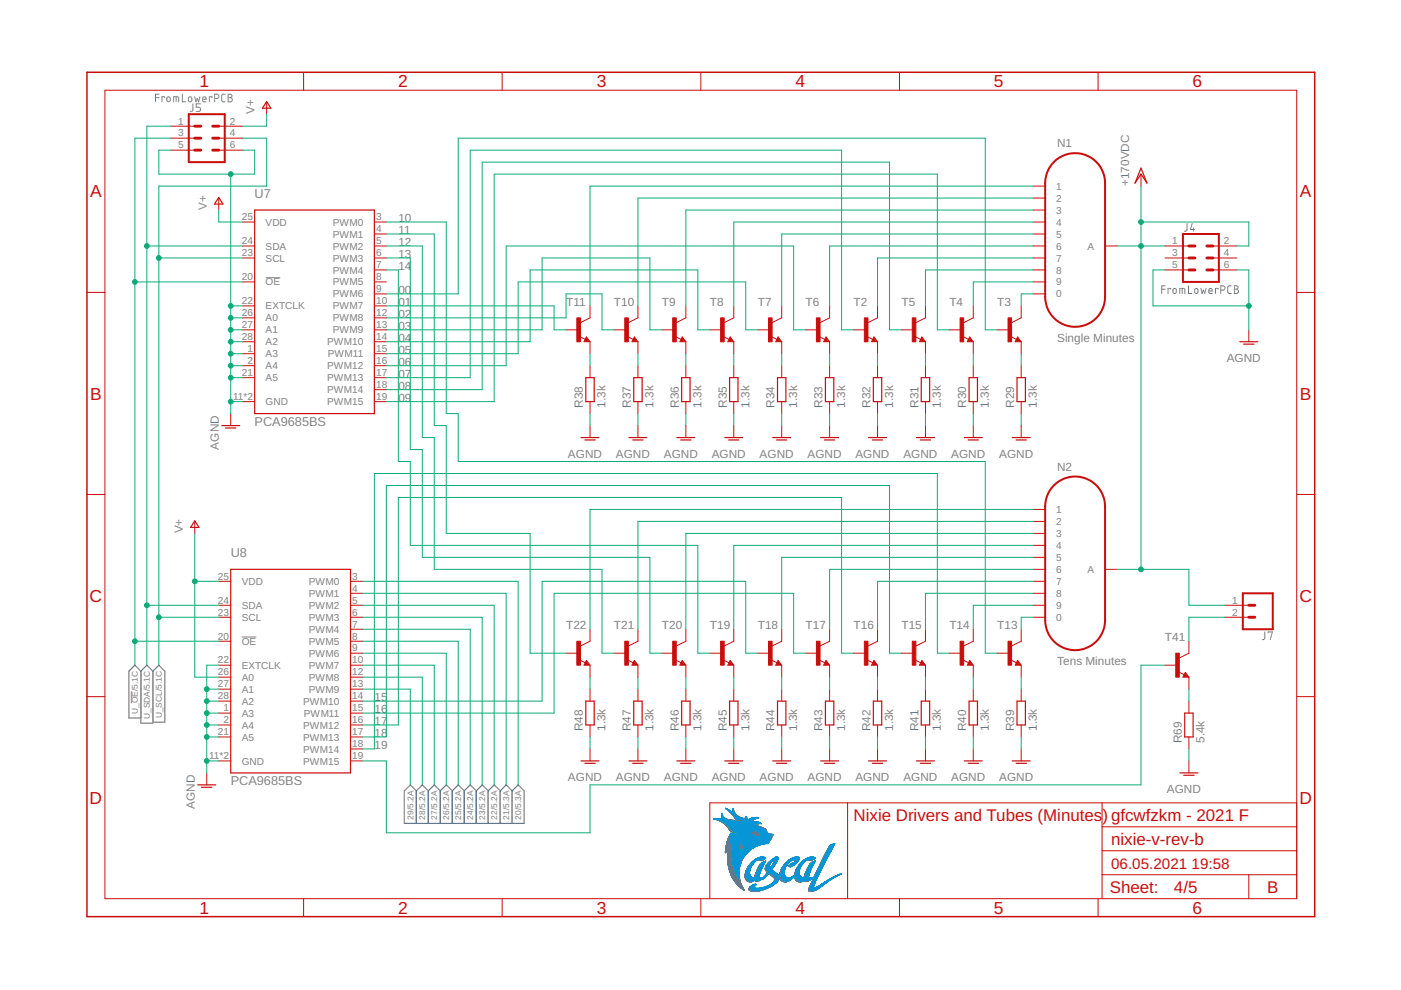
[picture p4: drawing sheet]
<svg xmlns="http://www.w3.org/2000/svg" width="297mm" height="210mm" viewBox="0 0 297 210" stroke-linecap="round" stroke-linejoin="round" font-family="sans-serif">
<defs><g id="words">
<g font-size="3.7" fill="#c90d0c">
<text x="42.3" y="18.5">1</text>
<text x="84.4" y="18.5">2</text>
<text x="126.5" y="18.5">3</text>
<text x="168.6" y="18.5">4</text>
<text x="210.7" y="18.5">5</text>
<text x="252.9" y="18.5">6</text>
<text x="19.1" y="41.9">A</text>
<text x="275.6" y="41.9">A</text>
<text x="19.1" y="84.7">B</text>
<text x="275.6" y="84.7">B</text>
<text x="19" y="127.6">C</text>
<text x="275.5" y="127.6">C</text>
<text x="19" y="170.4">D</text>
<text x="275.5" y="170.4">D</text>
<text x="42.3" y="193.7">1</text>
<text x="84.4" y="193.7">2</text>
<text x="126.5" y="193.7">3</text>
<text x="168.6" y="193.7">4</text>
<text x="210.7" y="193.7">5</text>
<text x="252.9" y="193.7">6</text>
</g>
<g font-size="3.6" fill="#c90d0c">
<text x="181" y="174">Nixie Drivers and Tubes (Minutes</text>
<text x="233.7" y="174">) gfcwfzkm - 2021 F</text>
<text x="235.6" y="179.1">nixie-v-rev-b</text>
<text x="235.3" y="189.4">Sheet:</text>
<text x="248.9" y="189.3">4/5</text>
<text x="268.7" y="189.3">B</text>
</g>
<g font-size="3.2" fill="#c90d0c">
<text x="235.6" y="184.2">06.05.2021</text>
<text x="252.6" y="184.2">19:58</text>
</g>
<g font-size="2.7" fill="#808080">
<text x="54" y="42">U7</text>
<text x="54" y="90.2">PCA9685BS</text>
<text x="48.9" y="118.2">U8</text>
<text x="48.9" y="166.4">PCA9685BS</text>
</g>
<g font-size="2.5" fill="#808080">
<text x="54" y="24.2" transform="rotate(-90 54 24.2)">V+</text>
<text x="224.1" y="31.2">N1</text>
<text x="239.4" y="39.5" transform="rotate(-90 239.4 39.5)">+170VDC</text>
<text x="43.8" y="44.5" transform="rotate(-90 43.8 44.5)">V+</text>
<text x="84.5" y="47.1">10</text>
<text x="84.5" y="49.6">11</text>
<text x="84.5" y="52.1">12</text>
<text x="84.5" y="54.7">13</text>
<text x="84.5" y="57.2">14</text>
<text x="84.5" y="62.3">00</text>
<text x="84.5" y="64.8">01</text>
<text x="120" y="64.8">T11</text>
<text x="130.2" y="64.8">T10</text>
<text x="140.3" y="64.8">T9</text>
<text x="150.5" y="64.8">T8</text>
<text x="160.7" y="64.8">T7</text>
<text x="170.8" y="64.8">T6</text>
<text x="181" y="64.8">T2</text>
<text x="191.1" y="64.8">T5</text>
<text x="201.3" y="64.8">T4</text>
<text x="211.4" y="64.8">T3</text>
<text x="84.5" y="67.4">02</text>
<text x="84.5" y="69.9">03</text>
<text x="84.5" y="72.5">04</text>
<text x="84.5" y="75">05</text>
<text x="84.5" y="77.5">06</text>
<text x="224.1" y="72.5">Single Minutes</text>
<text x="260.1" y="76.8">AGND</text>
<text x="84.5" y="80.1">07</text>
<text x="84.5" y="82.6">08</text>
<text x="84.5" y="85.2">09</text>
<text x="123.6" y="86.4" transform="rotate(-90 123.6 86.4)">R38</text>
<text x="128.4" y="86.4" transform="rotate(-90 128.4 86.4)">1.3k</text>
<text x="133.8" y="86.4" transform="rotate(-90 133.8 86.4)">R37</text>
<text x="138.6" y="86.4" transform="rotate(-90 138.6 86.4)">1.3k</text>
<text x="143.9" y="86.4" transform="rotate(-90 143.9 86.4)">R36</text>
<text x="148.7" y="86.4" transform="rotate(-90 148.7 86.4)">1.3k</text>
<text x="154.1" y="86.4" transform="rotate(-90 154.1 86.4)">R35</text>
<text x="158.9" y="86.4" transform="rotate(-90 158.9 86.4)">1.3k</text>
<text x="164.2" y="86.4" transform="rotate(-90 164.2 86.4)">R34</text>
<text x="169" y="86.4" transform="rotate(-90 169 86.4)">1.3k</text>
<text x="174.4" y="86.4" transform="rotate(-90 174.4 86.4)">R33</text>
<text x="179.2" y="86.4" transform="rotate(-90 179.2 86.4)">1.3k</text>
<text x="184.5" y="86.4" transform="rotate(-90 184.5 86.4)">R32</text>
<text x="189.3" y="86.4" transform="rotate(-90 189.3 86.4)">1.3k</text>
<text x="194.7" y="86.4" transform="rotate(-90 194.7 86.4)">R31</text>
<text x="199.5" y="86.4" transform="rotate(-90 199.5 86.4)">1.3k</text>
<text x="204.9" y="86.4" transform="rotate(-90 204.9 86.4)">R30</text>
<text x="209.7" y="86.4" transform="rotate(-90 209.7 86.4)">1.3k</text>
<text x="215" y="86.4" transform="rotate(-90 215 86.4)">R29</text>
<text x="219.8" y="86.4" transform="rotate(-90 219.8 86.4)">1.3k</text>
<text x="46.4" y="95.3" transform="rotate(-90 46.4 95.3)">AGND</text>
<text x="120.4" y="97.1">AGND</text>
<text x="130.6" y="97.1">AGND</text>
<text x="140.7" y="97.1">AGND</text>
<text x="150.9" y="97.1">AGND</text>
<text x="161.1" y="97.1">AGND</text>
<text x="171.2" y="97.1">AGND</text>
<text x="181.4" y="97.1">AGND</text>
<text x="191.5" y="97.1">AGND</text>
<text x="201.7" y="97.1">AGND</text>
<text x="211.8" y="97.1">AGND</text>
<text x="224.1" y="99.8">N2</text>
<text x="38.8" y="113.1" transform="rotate(-90 38.8 113.1)">V+</text>
<text x="120" y="133.4">T22</text>
<text x="130.2" y="133.4">T21</text>
<text x="140.3" y="133.4">T20</text>
<text x="150.5" y="133.4">T19</text>
<text x="160.7" y="133.4">T18</text>
<text x="170.8" y="133.4">T17</text>
<text x="181" y="133.4">T16</text>
<text x="191.1" y="133.4">T15</text>
<text x="201.3" y="133.4">T14</text>
<text x="211.4" y="133.4">T13</text>
<text x="247" y="135.9">T41</text>
<text x="224.1" y="141">Tens Minutes</text>
<text x="79.4" y="148.6">15</text>
<text x="79.4" y="151.2">16</text>
<text x="79.4" y="153.7">17</text>
<text x="123.6" y="155" transform="rotate(-90 123.6 155)">R48</text>
<text x="128.4" y="155" transform="rotate(-90 128.4 155)">1.3k</text>
<text x="133.8" y="155" transform="rotate(-90 133.8 155)">R47</text>
<text x="138.6" y="155" transform="rotate(-90 138.6 155)">1.3k</text>
<text x="143.9" y="155" transform="rotate(-90 143.9 155)">R46</text>
<text x="148.7" y="155" transform="rotate(-90 148.7 155)">1.3k</text>
<text x="154.1" y="155" transform="rotate(-90 154.1 155)">R45</text>
<text x="158.9" y="155" transform="rotate(-90 158.9 155)">1.3k</text>
<text x="164.2" y="155" transform="rotate(-90 164.2 155)">R44</text>
<text x="169" y="155" transform="rotate(-90 169 155)">1.3k</text>
<text x="174.4" y="155" transform="rotate(-90 174.4 155)">R43</text>
<text x="179.2" y="155" transform="rotate(-90 179.2 155)">1.3k</text>
<text x="184.5" y="155" transform="rotate(-90 184.5 155)">R42</text>
<text x="189.3" y="155" transform="rotate(-90 189.3 155)">1.3k</text>
<text x="194.7" y="155" transform="rotate(-90 194.7 155)">R41</text>
<text x="199.5" y="155" transform="rotate(-90 199.5 155)">1.3k</text>
<text x="204.9" y="155" transform="rotate(-90 204.9 155)">R40</text>
<text x="209.7" y="155" transform="rotate(-90 209.7 155)">1.3k</text>
<text x="215" y="155" transform="rotate(-90 215 155)">R39</text>
<text x="219.8" y="155" transform="rotate(-90 219.8 155)">1.3k</text>
<text x="79.4" y="156.3">18</text>
<text x="79.4" y="158.8">19</text>
<text x="250.6" y="157.5" transform="rotate(-90 250.6 157.5)">R69</text>
<text x="255.4" y="157.5" transform="rotate(-90 255.4 157.5)">5.4k</text>
<text x="120.4" y="165.7">AGND</text>
<text x="130.6" y="165.7">AGND</text>
<text x="140.7" y="165.7">AGND</text>
<text x="150.9" y="165.7">AGND</text>
<text x="161.1" y="165.7">AGND</text>
<text x="171.2" y="165.7">AGND</text>
<text x="181.4" y="165.7">AGND</text>
<text x="191.5" y="165.7">AGND</text>
<text x="201.7" y="165.7">AGND</text>
<text x="211.8" y="165.7">AGND</text>
<text x="41.3" y="171.5" transform="rotate(-90 41.3 171.5)">AGND</text>
<text x="247.4" y="168.2">AGND</text>
</g>
<g font-size="2.1" fill="#808080">
<text x="37.8" y="26.4">1</text>
<text x="37.8" y="28.9">3</text>
<text x="48.7" y="28.9">4</text>
<text x="48.7" y="26.4">2</text>
<text x="37.8" y="31.5">5</text>
<text x="48.7" y="31.5">6</text>
<text x="223.9" y="40.2">1</text>
<text x="51.3" y="46.7">25</text>
<text x="56.3" y="47.8">VDD</text>
<text x="70.6" y="47.8">PWM0</text>
<text x="79.7" y="46.7">3</text>
<text x="223.9" y="42.8">2</text>
<text x="223.9" y="45.3">3</text>
<text x="223.9" y="47.8">4</text>
<text x="51.3" y="51.8">24</text>
<text x="56.3" y="52.9">SDA</text>
<text x="70.6" y="50.4">PWM1</text>
<text x="70.6" y="52.9">PWM2</text>
<text x="79.7" y="49.3">4</text>
<text x="79.7" y="51.8">5</text>
<text x="223.9" y="50.4">5</text>
<text x="223.9" y="52.9">6</text>
<text x="230.5" y="52.9">A</text>
<text x="248.6" y="51.8">1</text>
<text x="259.5" y="51.8">2</text>
<text x="51.3" y="54.3">23</text>
<text x="51.3" y="59.4">20</text>
<text x="56.3" y="55.4">SCL</text>
<text x="70.6" y="55.5">PWM3</text>
<text x="70.6" y="58">PWM4</text>
<text x="79.7" y="54.3">6</text>
<text x="79.7" y="56.9">7</text>
<text x="79.7" y="59.4">8</text>
<text x="223.9" y="55.4">7</text>
<text x="223.9" y="58">8</text>
<text x="248.6" y="54.3">3</text>
<text x="248.6" y="56.9">5</text>
<text x="259.5" y="56.9">6</text>
<text x="259.5" y="54.3">4</text>
<text x="51.3" y="64.5">22</text>
<text x="56.3" y="60.5">OE</text>
<text x="56.3" y="65.6">EXTCLK</text>
<text x="70.6" y="60.5">PWM5</text>
<text x="70.6" y="63.1">PWM6</text>
<text x="70.6" y="65.6">PWM7</text>
<text x="79.7" y="62">9</text>
<text x="79.7" y="64.5">10</text>
<text x="223.9" y="60.5">9</text>
<text x="223.9" y="63.1">0</text>
<text x="51.3" y="67">26</text>
<text x="51.3" y="69.6">27</text>
<text x="56.3" y="68.1">A0</text>
<text x="56.3" y="70.7">A1</text>
<text x="70.6" y="68.1">PWM8</text>
<text x="70.6" y="70.7">PWM9</text>
<text x="79.7" y="67">12</text>
<text x="79.7" y="69.6">13</text>
<text x="51.3" y="72.1">28</text>
<text x="52.4" y="74.6">1</text>
<text x="52.4" y="77.2">2</text>
<text x="56.3" y="73.2">A2</text>
<text x="56.3" y="75.8">A3</text>
<text x="69.4" y="73.2">PWM10</text>
<text x="69.5" y="75.8">PWM11</text>
<text x="79.7" y="72.1">14</text>
<text x="79.7" y="74.6">15</text>
<text x="79.7" y="77.2">16</text>
<text x="51.3" y="79.7">21</text>
<text x="56.3" y="78.3">A4</text>
<text x="56.3" y="80.8">A5</text>
<text x="69.4" y="78.3">PWM12</text>
<text x="69.4" y="80.8">PWM13</text>
<text x="69.4" y="83.4">PWM14</text>
<text x="79.7" y="79.7">17</text>
<text x="79.7" y="82.3">18</text>
<text x="49.4" y="84.8">11*2</text>
<text x="56.3" y="85.9">GND</text>
<text x="69.4" y="85.9">PWM15</text>
<text x="79.7" y="84.8">19</text>
<text x="223.9" y="108.8">1</text>
<text x="223.9" y="111.3">2</text>
<text x="223.9" y="113.9">3</text>
<text x="223.9" y="116.4">4</text>
<text x="223.9" y="118.9">5</text>
<text x="46.2" y="122.9">25</text>
<text x="51.2" y="124">VDD</text>
<text x="65.5" y="124">PWM0</text>
<text x="74.7" y="122.9">3</text>
<text x="74.7" y="125.4">4</text>
<text x="223.9" y="121.5">6</text>
<text x="223.9" y="124">7</text>
<text x="230.5" y="121.5">A</text>
<text x="46.2" y="128">24</text>
<text x="46.2" y="130.5">23</text>
<text x="51.2" y="129.1">SDA</text>
<text x="51.2" y="131.6">SCL</text>
<text x="65.5" y="126.6">PWM1</text>
<text x="65.5" y="129.1">PWM2</text>
<text x="65.5" y="131.6">PWM3</text>
<text x="74.7" y="128">5</text>
<text x="74.7" y="130.5">6</text>
<text x="223.9" y="126.6">8</text>
<text x="223.9" y="129.1">9</text>
<text x="223.9" y="131.6">0</text>
<text x="261.3" y="128">1</text>
<text x="261.3" y="130.5">2</text>
<text x="46.2" y="135.6">20</text>
<text x="51.2" y="136.7">OE</text>
<text x="65.5" y="134.2">PWM4</text>
<text x="65.5" y="136.7">PWM5</text>
<text x="74.7" y="133.1">7</text>
<text x="74.7" y="135.6">8</text>
<text x="46.2" y="140.7">22</text>
<text x="46.2" y="143.2">26</text>
<text x="51.2" y="141.8">EXTCLK</text>
<text x="65.5" y="139.2">PWM6</text>
<text x="65.5" y="141.8">PWM7</text>
<text x="74.7" y="138.1">9</text>
<text x="74.7" y="140.7">10</text>
<text x="74.7" y="143.2">12</text>
<text x="46.2" y="145.7">27</text>
<text x="46.2" y="148.3">28</text>
<text x="51.2" y="144.3">A0</text>
<text x="51.2" y="146.9">A1</text>
<text x="51.2" y="149.4">A2</text>
<text x="64.3" y="149.4">PWM10</text>
<text x="65.5" y="144.3">PWM8</text>
<text x="65.5" y="146.9">PWM9</text>
<text x="74.7" y="145.7">13</text>
<text x="74.7" y="148.3">14</text>
<text x="46.2" y="155.9">21</text>
<text x="47.4" y="150.8">1</text>
<text x="47.4" y="153.4">2</text>
<text x="51.2" y="151.9">A3</text>
<text x="51.2" y="154.5">A4</text>
<text x="64.3" y="154.5">PWM12</text>
<text x="64.4" y="151.9">PWM11</text>
<text x="74.7" y="150.8">15</text>
<text x="74.7" y="153.4">16</text>
<text x="74.7" y="155.9">17</text>
<text x="44.3" y="161">11*2</text>
<text x="51.2" y="157">A5</text>
<text x="64.3" y="157">PWM13</text>
<text x="64.3" y="159.6">PWM14</text>
<text x="74.7" y="158.4">18</text>
<text x="74.7" y="161">19</text>
<text x="51.2" y="162.1">GND</text>
<text x="64.3" y="162.1">PWM15</text>
</g>
<g font-size="1.8" fill="#808080">
<text x="29.2" y="151.4" transform="rotate(-90 29.2 151.4)">U_OE/5.1C</text>
<text x="31.8" y="152.5" transform="rotate(-90 31.8 152.5)">U_SDA/5.1C</text>
<text x="34.3" y="152.3" transform="rotate(-90 34.3 152.3)">U_SCL/5.1C</text>
<text x="87.6" y="173.8" transform="rotate(-90 87.6 173.8)">29/5.2A</text>
<text x="90.2" y="173.8" transform="rotate(-90 90.2 173.8)">28/5.2A</text>
<text x="92.7" y="173.8" transform="rotate(-90 92.7 173.8)">27/5.2A</text>
<text x="95.3" y="173.8" transform="rotate(-90 95.3 173.8)">26/5.2A</text>
<text x="97.8" y="173.8" transform="rotate(-90 97.8 173.8)">25/5.2A</text>
<text x="100.3" y="173.8" transform="rotate(-90 100.3 173.8)">24/5.2A</text>
<text x="102.9" y="173.8" transform="rotate(-90 102.9 173.8)">23/5.2A</text>
<text x="105.4" y="173.8" transform="rotate(-90 105.4 173.8)">22/5.2A</text>
<text x="108" y="173.8" transform="rotate(-90 108 173.8)">21/5.3A</text>
<text x="110.5" y="173.8" transform="rotate(-90 110.5 173.8)">20/5.3A</text>
</g>
</g></defs>
<g fill="none" stroke="#808080" stroke-width=".21">
<path d="M33.7 20h-.7v1.6M38.7 20v1.6h.7M47.7 20h-.5l-.2 .3v1.1l.2 .2h.5M48.4 20h.4a.36 .36 0 0 1 .4 .3 .36 .36 0 0 1-.4 .4 .44 .44 0 0 1 .5 .4 .44 .44 0 0 1-.5 .5h-.4zM33 20.7h.7M34.9 20.7v-.2h-.6v1.1M35.5 20.6h.5l.1 .6a.36 .36 0 0 1-.4 .4 .36 .36 0 0 1-.3-.4zM36.8 21.6v-1.1l1 .1 .1 1M37.3 20.5v1.1M40 20.6h.6l.1 .6a.37 .37 0 0 1-.4 .4 .37 .37 0 0 1-.4-.4zM40.9 22v1.4l-.6 .2M41.3 20.5l.3 1.1 .2-.7 .3 .7 .3-1.1"/>
<path d="M42.5 22h-.9v.7h.5a.45 .45 0 0 1 .4 .5 .45 .45 0 0 1-.4 .4h-.5M43 21.1h.7a.38 .38 0 0 0-.3-.6 .38 .38 0 0 0-.4 .4l.1 .6 .6 .1M44.9 20.7v-.2h-.5v1.1M45.5 20.9h.5a.44 .44 0 0 0 .4-.5 .44 .44 0 0 0-.4-.4h-.5v1.6M48.4 20.7h.4M56.3 58.9h3.1M251.7 47.4v1.4l-.6 .2M252.8 47.4l-.4 1.3h.9M253 48.3v.7M246.3 61.3h.7M247 60.6h-.7v1.6M248.2 61.3v-.1h-.6v1"/>
<path d="M248.8 61.3h.5l.1 .6a.36 .36 0 0 1-.4 .3 .36 .36 0 0 1-.3-.3zM250.1 62.2v-1h1l.1 1M250.7 61.2v1M252 60.6v1.6h.7M253.4 61.3h.5l.1 .6a.36 .36 0 0 1-.4 .3 .36 .36 0 0 1-.3-.3zM254.6 61.2l.3 1 .2-.7 .3 .7 .3-1M256.3 61.7h.7a.38 .38 0 0 0-.2-.5 .38 .38 0 0 0-.5 .3l.1 .6 .6 .1M258.3 61.3v-.1h-.6v1M258.8 61.5h.5a.46 .46 0 0 0 .4-.4 .46 .46 0 0 0-.4-.5h-.5v1.6M261 60.6h-.5l-.2 .4 .1 1.1 .6 .1M261.7 60.6h.4a.36 .36 0 0 1 .4 .4 .36 .36 0 0 1-.4 .3 .46 .46 0 0 1 .5 .5 .46 .46 0 0 1-.5 .4h-.4zM261.7 61.3h.4"/>
<path d="M51.2 135.1h3.1M268.2 134l-.1 1.4-.5 .2M268.9 134.2v-.2h.9l-.5 1.6M27.8 146.6v2.5M153 172.5l.1 .1M153 172.5l.1 .2M153 172.6h.1M153 172.5v.1M153 172.7h.1M153.1 172.7l.2 .4M153.1 172.6v.1M153.1 172.7h.1"/>
<path d="M153.1 172.7l.2 .5M153.1 172.8h.1M153.1 172.9h.1M153.1 173h.1M153.2 173l.1 .1M153.2 173.1h.1M153.2 173.1l.2 .1M153.3 173.1h.1M153.3 173.2h.1M153.3 173.2l.1 .1M153.3 173.1l.1 .1M153.3 173.2l.2 .1"/>
<path d="M153.4 173.3l.1 .2M153.4 173.3h.1M153.4 173.2l.1 .1M153.4 173.4h.2M153.5 173.5h.2M153.5 173.5l.1 .1M153.5 173.3l.1 .1M153.5 173.5h.3M153.6 173.4l.3 .2M153.6 173.6l.3 .2M153.6 173.6h.3M153.7 173.6l.3 .1"/>
<path d="M153.7 173.7h.5M153.8 173.7l.5 .1M153.9 173.8l.2 .1M153.9 173.8h.9M153.9 173.6l.1 .1M154 173.8l1.1 .1M154 173.7l.8 .1M154.1 173.9h.5M154.1 173.9h1.4M154.3 179.6h.1M154.3 179.4v.2M154.4 179.2l-.1 .2"/>
<path d="M154.4 178.9v.3M154.4 179h.6M154.4 178.8h1M154.4 178.7h.3M154.4 179.6h-.1M154.4 178.6h.3M154.4 178.7v.2M154.4 179.5v.1M154.5 178.5h.2M154.5 178.5l-.1 .2M154.5 179.5h-.2M154.5 178.4h.2"/>
<path d="M154.5 178.3h.2M154.5 178.3v.2M154.5 178.2h.2M154.5 178.1h.2M154.5 178h.2M154.5 179.4l-.1 .1M154.6 177.9h.1M154.6 178l-.1 .3M154.6 179.4h-.3M154.6 177.8h.2M154.6 177.7h.2M154.6 173.9l2.6 .4"/>
<path d="M154.6 177.8v.2M154.6 173.9l1.1 .1M154.6 179.3l-.3 .1M154.6 177.6h.2M154.6 177.6v.2M154.7 177.5h.1M154.7 179.3l-.2 .1M154.7 179.3h-.4M154.7 177.4h.1M154.7 177.4l-.1 .2M154.7 177.3h.1M154.7 179.2l-.4 .1"/>
<path d="M154.7 178v.8l.2-.2M154.7 177.3v.1M154.7 179.2h-.3M154.8 177.9h-.2M154.8 177.2h.1M154.8 177.1h.1M154.8 177.8l-.1 .2M154.8 178.7h.6M154.8 173.8l1.3 .2M154.8 177.1l-.1 .2M154.8 177h.1M154.8 177.4h-.1"/>
<path d="M154.8 177.2h-.1M154.8 177.1v.7M154.8 179.1l-.4 .1M154.9 177.1h-.1M154.9 174h1.2M154.9 176.9l-.1 .2M154.9 178.6h.5M154.9 177h-.1M154.9 176.9h.1M154.9 179.1l-.2 .2M154.9 179.1h-.5M154.9 176.8h.1"/>
<path d="M154.9 176.8v.1M154.9 179.9v.3M154.9 179.9h.4M154.9 179.8v.1M154.9 179.8h.4M154.9 179.7h.4M154.9 179l-.5 .1M155 179l-.1 .1M155 179l.2-.2-.1 .2M155 179.6h.3M155 178.5h.5M155 179.5h.3"/>
<path d="M155 179.4l-.1 .4M155 179.4h.3M155 179.3h.3M155 179.2h.4M155 178.9l-.6 .1M155.1 179.1l-.1 .3M155.1 179h.3M155.1 179v.1M155.1 178.4h.4M155.3 178.3h.2M155.3 178.2h.2M155.3 174.1h1.1"/>
<path d="M155.3 179.8v.6M155.3 179.8l-.4 .1M155.3 179.5v.3M155.3 179.6h-.3M155.4 178.2h.1M155.4 178.2l-.5 .4M155.4 179.3h-.4M155.4 179.1h-.3M155.4 178.1h.1M155.4 178.9l-.1 .6M155.4 178.9l-.3 .1M155.4 178.9h-1"/>
<path d="M155.4 178.8l-1 .1M155.4 178.7h-.6M155.4 171.7l.1 .1M155.4 171.7h.1M155.4 171.6h.1M155.4 178.6v.3M155.5 171.5v.1M155.5 171.5l-.1 .1M155.5 171.5l-.1 .2M155.5 171.8v.1M155.5 171.9v.1M155.5 171.6v.1"/>
<path d="M155.5 171.9h.1M155.5 171.8h.1M155.5 178.4h-.4M155.5 172v.1M155.5 171.7v.2M155.5 172h.1M155.5 178.1l-.1 .1M155.5 178.3h-.3M155.5 172.1v.1M155.5 172.1l.2 .1M155.5 172.1h.2M155.5 178h.1"/>
<path d="M155.5 172.2l.1 .1M155.5 172.2h.2M155.6 178l-.1 .1M155.6 172.3v.1M155.6 172.3h.1M155.6 178l-.2 .6M155.6 178h.1M155.6 171.9v.1M155.6 172.3h.2M155.6 174.1h1.2M155.6 172.4h.2M155.6 172l.2 .4"/>
<path d="M155.6 172.4l.1 .1M155.7 172.5h.2M155.7 172.5v.1M155.7 172.5l.2 .1M155.7 172.6h.2M155.7 172.6l.3 .1M155.7 172.6l.1 .1M155.8 172.7h.2M155.8 172.7l.1 .1M155.8 172.7h.3M155.8 172.4l.3 .3M155.9 172.8h.2"/>
<path d="M155.9 172.8l.3 .1M155.9 172.8l.1 .1M156 172.9h.3M156 172.9l.1 .1M156 172.9l.3 .1M156 174.2h1.6M156.1 172.7l.1 .2M156.1 173h.3M156.1 174l.8 .2M156.1 173l.4 .1M156.1 173l.1 .1M156.2 172.9l.1 .1"/>
<path d="M156.2 173.1h.4M156.2 173.1h.1M156.3 174.2h1.2M156.3 173.1l.4 .1M156.3 173.1l.1 .1M156.3 173l1.4 .6M156.4 173.2h.4M156.4 173.2l.4 .2M156.5 173.2l.4 .1M156.6 173.3h.5M156.7 174.3h.7M156.7 173.4h.5"/>
<path d="M156.8 173.4h.6M157 179.7h.1M157 173.4l.6 .1M157 179.5v.2M157 179.2v.3M157 179h.8M157 178.9h.3M157 178.9v.3M157.1 178.8h.2M157.1 178.7h.2M157.1 179.6h-.1M157.1 178.7l-.1 .2"/>
<path d="M157.1 178.6h.2M157.1 178.5h.2M157.1 178.6v.1M157.1 178.4h.2M157.1 178.4v.2M157.1 173.5h.4M157.1 179.5h-.1M157.1 179.5l-.1 .2M157.2 178.2h.2M157.2 178.3l-.1 .1M157.2 178.1h.2M157.2 178.1v.2"/>
<path d="M157.2 179.5h-.2M157.2 178h.2M157.2 177.9h.2M157.2 178v.1M157.2 179.4h-.2M157.3 177.8h.1M157.3 177.7h.1M157.3 179v.1M157.3 179.3l-.3 .1M157.3 177.7l-.1 .3M157.3 178.6h-.2M157.3 177.6h.1"/>
<path d="M157.3 178.5v.5M157.4 178.3h-.3M157.4 177.5h.1M157.4 179.3h-.4M157.4 178.3l-.1 .2M157.4 178.1v.2M157.4 178l-.2 .1M157.4 179h.4M157.4 177.9v.2M157.4 177.5l-.1 .2M157.4 177.9h-.2M157.4 177.4h.1"/>
<path d="M157.4 177.8v.1M157.4 177.7h-.1M157.4 179.2l-.4 .1M157.4 177.4v.1M157.4 180h.2M157.4 179.9h.2M157.4 178.9h.4M157.5 177.3h-.1M157.5 177.2v.1M157.5 179.9h.1M157.5 179.8h.1M157.5 179.2h-.5"/>
<path d="M157.5 177.2l-.1 .6M157.5 177.2l-.1 .2M157.5 179.7h.2M157.5 179.6l-.1 .6M157.5 179.6h.2M157.5 179.5h.2M157.5 179.1l-.5 .1M157.5 178.8h.4M157.5 173.5h.1M157.5 179.4h.2M157.5 179.3h.2M157.6 179.3h.1"/>
<path d="M157.6 179.3h.2M157.6 179.3l-.1 .3M157.6 178.8h.3M157.6 173.5l.1 .1M157.6 179.2h.2M157.6 179.1h.2M157.6 179.2v.1M157.6 173.9h.2M157.6 180v.2M157.6 173.6h.1M157.6 179l-.5 .5M157.6 179h.1"/>
<path d="M157.6 179v.2M157.7 179.8h-.2M157.7 173.9l-.6 .3M157.7 174.1h-.6M157.7 179.5h-.2M157.7 179.5l-.1 .5M157.7 179.3v.2M157.8 178.6h.1M157.8 174l-.4 .1M157.8 179.1h-.8M157.8 179.1l-.1 .2M157.8 174l-.5 .3"/>
<path d="M157.8 174h-.3M157.9 178.8l-.4 .1M157.9 178.5h.1M157.9 173.7l-.2 .2M157.9 178.7l-.1 .4M157.9 178.7h-.3M157.9 173.9h-.2M157.9 178.6h-.2M157.9 173.8l-.1 .2M157.9 173.6v.1M157.9 173.8l-.1 .1M157.9 173.6h.1"/>
<path d="M157.9 178.5h-.1M157.9 178.5v.2M158 173.8h-.2M158 173.6h-.1M158 173.5h.1M158 178.4h-.1M158 173.7l-.2 .1M158 178.4l-.7 .6M158 178.4l-.1 .1M158 173.5v.1M158 173.7h-.1M158 173.6l-.1 .2"/>
<path d="M158 173.4h.1M158 173.6h.1M158 173.4v.1M158.1 173.3l-.1 .1M158.1 173.3h.1M158.1 173.5l-.1 .1M158.1 173.4v.1M158.1 173.5h-.1M158.1 173.2v.2M158.1 173.2v.1M158.1 173.2h.1M159.2 176.5h1.3"/>
<path d="M159.2 176.5v.1M159.2 176.6l.1 .1M159.3 176.7h1.1M159.3 176.7v.1M159.3 176.4h1.2M159.3 176.8h1M159.3 176.4l-.1 .1M159.3 176.8h.1M159.4 176.8h.9M159.4 176.8l.1 .1M159.4 176.9h.9M159.4 176.3l-.1 .1"/>
<path d="M159.5 176.9h.8M159.5 176.9l.1 .2M159.5 177h.8M159.5 174.8h.1M159.6 177h.7M159.6 176.3h1M159.6 177.1h.7M159.6 176.2l-.2 .1M159.6 177.1h.1M159.6 174.8l.4 .1M159.7 177.1h.6M159.7 177.1v.1"/>
<path d="M159.7 176.2h.8M159.7 176.2h-.1M159.7 177.2l.3 .1M159.8 177.2h.5M159.8 174.9h.3M159.9 176.2h-.2M159.9 177.3h.4M160 174.9l.3 .1M160 177.3h.3M160 176.1h.2M160.1 176.1l-.1 .1M160.1 175h.4"/>
<path d="M160.2 176.1l.1 .1M160.2 177.4h.7M160.3 175.1h.3M160.3 177.3h.1M160.3 177v.3M160.3 176.9v.1M160.3 176.8v.1M160.3 176.7v.1M160.4 176.2h.1M160.4 175.1l.4 .1M160.4 176.7h-.1M160.4 176.6h-1.2"/>
<path d="M160.4 177.4l.1 .1M160.5 176.4l-1.3 .1M160.5 177.4l.1 .1zM160.5 176.4h-1.3M160.5 176.2l.1 .1M160.5 175.2h.4M160.6 176.3h-1.2M160.6 175.1l1.7 .7M160.6 175.1l-1.1-.3 2.6 1.1M160.6 175.2l.5 .1M160.6 176.3l-.2 .4M160.6 176.3h.1"/>
<path d="M160.8 175.3h.4M160.9 175.3l.5 .1M161 175.4h.5M161.1 175.4l.5 .1M161.2 175.5h.6M161.4 175.5l.5 .1M161.5 175.6h.5M161.5 175.6l.6 .1M161.7 175.7h.5M161.8 175.7l.5 .1M161.9 175.8h.5M162 175.9h.5"/>
<path d="M162.1 175.9l.3 .4M162.1 175.9h.4M162.2 176h.3M162.3 176.1h.2M162.3 175.8l.2 .1M162.3 176.2h.2M162.4 176.3h.1M162.4 176.2h.1M162.4 176.3h.2M162.5 176.3v.2M162.5 175.9v.2M162.5 176.3h.1"/>
<path d="M162.5 176.4h.1M162.5 176.1v.1M162.5 176.2l.1 .2M162.5 176.5h.1M162.5 176.5l.1 .1M162.6 176.4v.1M162.6 176.6h.1M162.6 176.6l1.1 .4M162.6 176.6l1.3 .3M162.6 176.6v.1M162.6 176.5v.1M162.7 176.7h.1"/>
<path d="M162.8 178.8v.1M162.8 176.7h.3M162.8 178.8h.1M162.9 178.7h.1M162.9 178.7l-.1 .1M162.9 178.6l-.1 .2M163 178.6h-.1M163 176.8h.3M163 178.5h-.1M163 176.8h.5M163.1 178.3l-.3 .6M163.1 178.5h-.1"/>
<path d="M163.1 178.3h.1M163.1 178.4l-.2 .2M163.1 178.4h-.1M163.2 178.4h-.2M163.2 178.1l-.1 .2M163.2 178.3h-.2M163.2 176.9h.5M163.3 178.2h-.2M163.3 177.9h.1M163.3 178.1l-.1 .1M163.3 178.1h-.1M163.3 177.8h.2"/>
<path d="M163.3 178l-.2 .4M163.3 176.9h.6M163.4 178l-.2 .1M163.4 178h-.2M163.4 177.9l-.1 .1M163.4 177.9h-.1M163.5 177.5h.1M163.5 177.8h-.2M163.5 177.7h-.1M163.5 177h.4M163.6 177.3h.1M163.6 177.7h-.2"/>
<path d="M163.6 177.6h-.2M163.6 177.2h.2M163.6 177h.3M163.6 177.5l-.2 .1M163.6 177.1l-.4 1M163.6 177.1h.2M163.7 177l-.1 .1M163.7 177h.1M163.7 177.4l-.2 .1M163.7 177.4h-.2M163.7 177.3l-.2 .1M163.7 177.3l-.3 .6"/>
<path d="M163.8 177.2l-.2 .1M163.8 177.2l-.1 .1M163.8 177.1l-.2 .1M163.8 177.1v.1M163.9 176.9l-.1 .2M154.9 180.7v.5M154.9 181.2v.6M154.9 181.3h.3M154.9 181.2h.3M154.9 181.1h.3M154.9 181h.3M154.9 180.9h.3"/>
<path d="M154.9 180.8h.3M154.9 180.7h.3M154.9 180.6h.3M154.9 180.5h.3M154.9 181.6h.4M154.9 181.6h.3M154.9 181.5h.3M154.9 181.4h.3M154.9 180.4h.4M154.9 180.3h.4M154.9 180.2h.4M154.9 180.2v.5"/>
<path d="M154.9 181.8v.2M154.9 181.8h.4M154.9 181.7h.4M154.9 180.1h.4M154.9 180h.4M154.9 182l.1 .3M154.9 182.1h.4M154.9 182h.4M154.9 181.9l.4 .1M154.9 181.9h.4M154.9 182.2h.4M155 182.3v.2"/>
<path d="M155 182.3h.3M155 182.2h.3M155 182.5h.3M155 182.4h.3M155 182.5v.3M155 182.6h.3M155 182.7h.4M155 182.8l.2 .7M155 182.8h.4M155.1 182.9h.3M155.1 183h.3M155.1 183.1h.3"/>
<path d="M155.1 183.1l.3 .1M155.2 183.2l.3 .1M155.2 183.2h.2M155.2 183.3h.3M155.2 183.3l.3 .1M155.2 183.4l.3 .1M155.2 183.4h.3M155.2 181.4l.1 .3M155.2 180.7v.7M155.2 183.5l.2 .5M155.2 183.5h.3M155.3 181.7v.5"/>
<path d="M155.3 180.4l-.1 .3M155.3 183.5h.2M155.3 183.6h.3M155.3 180.1h-.4M155.3 182.2v.3M155.3 183.7h.3M155.3 182.5l.1 .6M155.3 183.7l.3 .1M155.3 183.8h.3M155.4 183.9h.2M155.4 184l.1 .2M155.4 184h.3"/>
<path d="M155.4 183.1l.1 .2M155.4 184.1h.3M155.5 183.3v.2M155.5 184.1h.2M155.5 184.2h.2M155.5 183.5l.1 .2M155.5 184.2l.1 .2M155.5 184.3h.3M155.6 184.3l.2 .1M155.6 183.7l.1 .5M155.6 184.4h.2M155.6 184.4l.2 .5"/>
<path d="M155.6 184.5h.3M155.7 184.6h.2M155.7 184.2l.1 .2M155.7 184.7h.2M155.8 184.8h.2M155.8 184.4l.1 .2M155.8 184.9l.1 .2M155.8 184.9h.2M155.9 184.6l.1 .4M155.9 185h.1M155.9 185h.2M155.9 185.1l.4 .6"/>
<path d="M155.9 185.1h.2M156 185.1l.1 .1M156 185.2h.1M156 185l.1 .2M156 185.2h.2M156.1 185.3h.1M156.1 185.3l.1 .1M156.1 185.2l.1 .2M156.1 185.4h.2M156.2 185.4l.1 .1M156.2 185.5h.1M156.2 185.5l.2 .1"/>
<path d="M156.3 185.6h.1M156.3 185.5l.2 .4M156.3 185.7l.3 .4M156.3 185.7h.1M156.4 185.8h.1M156.5 185.9h.1M156.5 185.9l.3 .3M156.5 186h.1M156.6 186l.1 .1M156.6 186.1l.2 .1M156.6 186.1h.1M156.7 186.2l.1 .1"/>
<path d="M156.7 186.2h.1M157.4 181.1h.1M157.4 181h.1M157.4 180.9h.1M157.4 180.8h.1M157.4 180.7h.1M157.4 180.7h.2M157.4 180.6h.2M157.4 180.5h.2M157.4 180.4h.2M157.4 180.4v.6M157.4 181v.2"/>
<path d="M157.4 181.4h.1M157.4 181.3h.1M157.4 181.2h.1M157.4 180.3h.2M157.4 180.2h.2M157.4 180.1h.2M157.4 180.2v.2M157.4 181.4v.2M157.4 181.2v.2M157.4 181.6h.1M157.4 181.5h.1M157.4 181.6l.1 .2"/>
<path d="M157.5 181.8h.1M157.5 181.7h.1M157.5 181.9h.1M157.5 181.5v.5v-.2M157.5 182h.1M157.5 181v.5M157.6 180.4l-.1 .6M157.6 180.3h-.2M157.6 180.2v.2M157.6 180.1h-.2"/>
</g>
<g fill="none" stroke="#808080" stroke-width=".25">
<path d="M29.9 142.3v11h2.5v-11M29.9 142.3l1.2-1.3 1.3 1.3M29.9 142.3l-1.3-1.3-1.3 1.3v9.9h2.6M32.4 142.3l1.3-1.3 1.2 1.3v10.8h-2.5M88.3 167.7l-1.3-1.3-1.3 1.3v6.9h25.4v-6.9l-1.2-1.3-1.3 1.3M88.3 167.7l1.2-1.3 1.3 1.3M88.3 167.7v6.9M90.8 167.7l1.3-1.3 1.2 1.3M90.8 167.7v6.9M93.3 167.7l1.3-1.3 1.3 1.3M93.3 167.7v6.9M95.9 167.7l1.3-1.3 1.2 1.3"/>
<path d="M95.9 167.7v6.9M98.4 167.7l1.3-1.3 1.3 1.3M98.4 167.7v6.9M101 167.7l1.2-1.3 1.3 1.3M101 167.7v6.9M103.5 167.7l1.3-1.3 1.2 1.3M103.5 167.7v6.9M106 167.7l1.3-1.3 1.3 1.3M106 167.7v6.9M108.6 167.7v6.9"/>
</g>
<g fill="none" stroke="#c90d0c" stroke-width=".21">
<path d="M22.2 19.1h252.7v171.4h-252.7zM64.4 15.3v3.8M106.5 15.3v3.8M148.6 15.3v3.8M190.7 15.3v3.8M232.8 15.3v3.8M36.2 26.8h5.1M36.2 29.3h5.1M36.2 31.8h5.1M46.4 26.8h5.1M46.4 29.3h5.1M46.4 31.8h5.1"/>
<path d="M56.5 21.7v2.5M219.1 39.5h2.5M241.9 36.9v2.6M46.4 42v2.5M51.5 47.1h2.5M51.5 52.2h2.5M51.5 54.7h2.5M51.5 59.8h2.5M79.4 47.1h2.5M79.4 49.6h2.5M79.4 52.2h2.5M79.4 54.7h2.5"/>
<path d="M79.4 57.2h2.5M79.4 59.8h2.5M219.1 42h2.5M219.1 44.5h2.5M219.1 47.1h2.5M219.1 49.6h2.5M219.1 52.2h2.5M219.1 54.7h2.5M219.1 57.2h2.5M219.1 59.8h2.5M234.3 52.2h2.5M247 52.2h5.1"/>
<path d="M247 54.7h5.1M247 57.2h5.1M257.2 52.2h5M257.2 54.7h5M257.2 57.2h5M18.4 62h3.8M51.5 64.9h2.5M51.5 67.4h2.5M51.5 69.9h2.5M51.5 72.5h2.5M51.5 75h2.5M51.5 77.5h2.5"/>
<path d="M79.4 62.3h2.5M79.4 64.9h2.5M79.4 67.4h2.5M79.4 69.9h2.5M79.4 72.5h2.5M79.4 75h2.5M79.4 77.5h2.5M120 69.9h2.6M122.9 71.4l1.2 .6M124.3 71.4l.8 1.1h-1.3zM125.1 64.9v2.5l-2 1M125.1 72.5v2.5"/>
<path d="M125.1 77.5v2.6M130.2 69.9h2.5M133 71.4l1.3 .6M134.5 71.4l.8 1.1h-1.3zM135.3 64.9v2.5l-2.1 1M135.3 72.5v2.5M135.3 77.5v2.6M140.3 69.9h2.6M143.2 71.4l1.2 .6M144.7 71.4l.7 1.1h-1.3zM145.4 64.9v2.5l-2 1M145.4 72.5v2.5"/>
<path d="M145.4 77.5v2.6M150.5 69.9h2.5M153.3 71.4l1.3 .6M154.8 71.4l.8 1.1h-1.3zM155.6 64.9v2.5l-2.1 1M155.6 72.5v2.5M155.6 77.5v2.6M160.7 69.9h2.5M163.5 71.4l1.2 .6M165 71.4l.7 1.1h-1.2zM165.7 64.9v2.5l-2 1M165.7 72.5v2.5"/>
<path d="M165.7 77.5v2.6M170.8 69.9h2.6M173.7 71.4l1.2 .6M175.1 71.4l.8 1.1h-1.3zM175.9 64.9v2.5l-2 1M175.9 72.5v2.5M175.9 77.5v2.6M181 69.9h2.5M183.8 71.4l1.2 .6M185.3 71.4l.8 1.1h-1.3zM186.1 64.9v2.5l-2.1 1M186.1 72.5v2.5"/>
<path d="M186.1 77.5v2.6M191.1 69.9h2.6M194 71.4l1.2 .6M195.5 71.4l.7 1.1h-1.3zM196.2 64.9v2.5l-2 1M196.2 72.5v2.5M196.2 77.5v2.6M201.3 69.9h2.5M204.1 71.4l1.3 .6M205.6 71.4l.8 1.1h-1.3zM206.4 64.9v2.5l-2.1 1M206.4 72.5v2.5"/>
<path d="M206.4 77.5v2.6M211.4 69.9h2.6M214.3 71.4l1.2 .6M215.8 71.4l.7 1.1h-1.3zM216.5 64.9v2.5l-2 1M216.5 72.5v2.5M216.5 77.5v2.6M219.1 62.3h2.5M264.8 69.9v2.6M274.9 62h3.8M48.9 87.7v2.5M51.5 80.1h2.5"/>
<path d="M51.5 85.2h2.5M79.4 80.1h2.5M79.4 82.6h2.5M79.4 85.2h2.5M125.1 85.2v2.5M125.1 90.2v2.6M135.3 85.2v2.5M135.3 90.2v2.6M145.4 85.2v2.5M145.4 90.2v2.6M155.6 85.2v2.5M155.6 90.2v2.6"/>
<path d="M165.7 85.2v2.5M165.7 90.2v2.6M175.9 85.2v2.5M175.9 90.2v2.6M186.1 85.2v2.5M186.1 90.2v2.6M196.2 85.2v2.5M196.2 90.2v2.6M206.4 85.2v2.5M206.4 90.2v2.6M216.5 85.2v2.5M216.5 90.2v2.6"/>
<path d="M18.4 104.8h3.8M41.3 110.6v2.5M219.1 108h2.5M219.1 110.6h2.5M219.1 113.1h2.5M219.1 115.6h2.5M219.1 118.2h2.5M274.9 104.8h3.8M46.4 123.3h2.5M46.4 128.3h2.5M46.4 130.9h2.5M46.4 136h2.5"/>
<path d="M74.3 123.3h2.6M74.3 125.8h2.6M74.3 128.3h2.6M74.3 130.9h2.6M74.3 138.5h2.6M74.3 133.4h2.6M74.3 136h2.6M120 138.5h2.6M122.9 139.9l1.2 .6M125.1 133.4v2.6l-2 1M130.2 138.5h2.5M133 139.9l1.3 .6"/>
<path d="M135.3 133.4v2.6l-2.1 1M140.3 138.5h2.6M143.2 139.9l1.2 .6M145.4 133.4v2.6l-2 1M150.5 138.5h2.5M153.3 139.9l1.3 .6M155.6 133.4v2.6l-2.1 1M160.7 138.5h2.5M163.5 139.9l1.2 .6M165.7 133.4v2.6l-2 1M170.8 138.5h2.6M173.7 139.9l1.2 .6"/>
<path d="M175.9 133.4v2.6l-2 1M181 138.5h2.5M183.8 139.9l1.2 .6M186.1 133.4v2.6l-2.1 1M191.1 138.5h2.6M194 139.9l1.2 .6M196.2 133.4v2.6l-2 1M201.3 138.5h2.5M204.1 139.9l1.3 .6M206.4 133.4v2.6l-2.1 1M211.4 138.5h2.6M214.3 139.9l1.2 .6"/>
<path d="M216.5 133.4v2.6l-2 1M219.1 120.7h2.5M219.1 123.3h2.5M219.1 125.8h2.5M219.1 128.3h2.5M219.1 130.9h2.5M234.3 120.7h2.5M252.1 136v2.5l-2.1 1M259.7 128.3h5.1M259.7 130.9h5.1M18.4 147.7h3.8M46.4 141h2.5"/>
<path d="M46.4 143.6h2.5M46.4 146.1h2.5M46.4 148.7h2.5M46.4 151.2h2.5M46.4 153.7h2.5M46.4 156.3h2.5M74.3 141h2.6M74.3 143.6h2.6M74.3 146.1h2.6M74.3 148.7h2.6M74.3 151.2h2.6M74.3 153.7h2.6"/>
<path d="M74.3 156.3h2.6M74.3 158.8h2.6M124.3 140l.8 1h-1.3zM125.1 141v2.6M125.1 146.1v2.6M125.1 153.7v2.6M125.1 158.8v2.5M134.5 140l.8 1h-1.3zM135.3 141v2.6M135.3 146.1v2.6M135.3 153.7v2.6M135.3 158.8v2.5"/>
<path d="M144.7 140l.7 1h-1.3zM145.4 141v2.6M145.4 146.1v2.6M145.4 153.7v2.6M145.4 158.8v2.5M154.8 140l.8 1h-1.3zM155.6 141v2.6M155.6 146.1v2.6M155.6 153.7v2.6M155.6 158.8v2.5M165 140l.7 1h-1.2zM165.7 141v2.6"/>
<path d="M165.7 146.1v2.6M165.7 153.7v2.6M165.7 158.8v2.5M175.1 140l.8 1h-1.3zM175.9 141v2.6M175.9 146.1v2.6M175.9 153.7v2.6M175.9 158.8v2.5M185.3 140l.8 1h-1.3zM186.1 141v2.6M186.1 146.1v2.6M186.1 153.7v2.6"/>
<path d="M186.1 158.8v2.5M195.5 140l.7 1h-1.3zM196.2 141v2.6M196.2 146.1v2.6M196.2 153.7v2.6M196.2 158.8v2.5M205.6 140l.8 1h-1.3zM206.4 141v2.6M206.4 146.1v2.6M206.4 153.7v2.6M206.4 158.8v2.5M215.8 140l.7 1h-1.3z"/>
<path d="M216.5 141v2.6M216.5 146.1v2.6M216.5 153.7v2.6M216.5 158.8v2.5M247 141h2.5M249.9 142.5l1.2 .6M251.3 142.6l.8 1h-1.3zM252.1 143.6v2.5M252.1 148.7v2.5M252.1 156.3v2.5M274.9 147.7h3.8M43.8 163.9v2.5"/>
<path d="M46.4 161.3h2.5M74.3 161.3h2.6M179.7 170.2v20.3M233.7 170.2v20.3M233.7 175.3h41.2M252.1 161.3v2.6M274.9 170.2h-124.4v20.3M64.4 190.5v3.9M106.5 190.5v3.9M148.6 190.5v3.9M190.7 190.5v3.9M232.8 190.5v3.9"/>
<path d="M233.7 185.5h41.2M233.7 180.4h41.2M264.8 185.5v5"/>
</g>
<path d="M18.4 15.3h260.3v179.1h-260.3z" fill="none" stroke="#c90d0c" stroke-width=".32"/>
<path d="M40 24.2h7.6v10.2h-7.6zM223.5 34.3a6.3 6.3 0 0 1 6.9-1.3 6.3 6.3 0 0 1 3.9 5.8v24.1a6.3 6.3 0 0 1-6.4 6.4 6.3 6.3 0 0 1-6.3-6.4v-24.1l.2-1.4a6.3 6.3 0 0 1 1.7-3.1zM250.8 49.6h7.6v10.2h-7.6zM223.5 102.9a6.3 6.3 0 0 1 6.9-1.4 6.3 6.3 0 0 1 3.9 5.9v24.1a6.3 6.3 0 0 1-6.4 6.4 6.3 6.3 0 0 1-6.3-6.4v-24.1l.2-1.4a6.3 6.3 0 0 1 1.7-3.1zM263.5 125.8h6.4v7.6h-6.4z" fill="none" stroke="#c90d0c" stroke-width=".42"/>
<g fill="none" stroke="#c90d0c" stroke-width=".25">
<path d="M56.5 21.5l.9 1.4h-1.8zM241.9 35.6l1.3 3.2-1.3-1.9-1.3 1.9zM46.4 41.9l.9 1.4h-1.8zM54 44.5h25.4v43.2h-25.4zM124.3 71.9l.2 .3h-.4l.2-.5 .5 .6h-.7M134.5 71.9l.1 .3h-.4l.3-.5 .5 .6h-.8M144.7 71.9l.1 .3h-.4l.3-.5 .5 .6h-.8M154.8 71.9l.1 .3h-.3l.2-.5 .5 .6h-.7M165 71.9l.1 .3h-.4l.3-.5 .5 .6h-.8M175.1 71.9l.2 .3h-.4l.2-.5 .5 .6h-.7M185.3 71.9l.1 .3h-.4l.3-.5 .5 .6h-.8M195.5 71.9l.1 .3h-.4l.3-.5 .5 .6h-.8"/>
<path d="M205.6 71.9l.1 .3h-.4l.3-.5 .5 .6h-.8M215.8 71.9l.1 .3h-.4l.3-.5 .5 .6h-.8M262.9 72.5h3.8M263.7 73h2.2M47 90.2h3.8M47.8 90.7h2.2M123.2 92.8h3.8M124 93.3h2.2M124.2 80.1h1.8v5.1h-1.8zM133.3 92.8h3.9M134.2 93.3h2.2M134.4 80.1h1.7v5.1h-1.7z"/>
<path d="M143.5 92.8h3.8M144.3 93.3h2.2M144.5 80.1h1.8v5.1h-1.8zM153.7 92.8h3.8M154.5 93.3h2.2M154.7 80.1h1.8v5.1h-1.8zM163.8 92.8h3.8M164.6 93.3h2.2M164.8 80.1h1.8v5.1h-1.8zM174 92.8h3.8M174.8 93.3h2.2M175 80.1h1.8v5.1h-1.8z"/>
<path d="M184.1 92.8h3.9M185 93.3h2.1M185.2 80.1h1.7v5.1h-1.7zM194.3 92.8h3.8M195.1 93.3h2.2M195.3 80.1h1.8v5.1h-1.8zM204.4 92.8h3.9M205.3 93.3h2.2M205.5 80.1h1.7v5.1h-1.7zM214.6 92.8h3.8M215.4 93.3h2.2M215.6 80.1h1.8v5.1h-1.8z"/>
<path d="M41.3 110.4l.9 1.4h-1.8zM48.9 120.7h25.4v43.2h-25.4zM124.2 148.7h1.8v5h-1.8zM124.3 140.5l.2 .3h-.4l.2-.5 .5 .6h-.7M134.4 148.7h1.7v5h-1.7zM134.5 140.5l.1 .3h-.4l.3-.5 .5 .6h-.8M144.5 148.7h1.8v5h-1.8zM144.7 140.5l.1 .3h-.4l.3-.5 .5 .6h-.8M154.7 148.7h1.8v5h-1.8zM154.8 140.5l.1 .3h-.3l.2-.5 .5 .6h-.7M164.8 148.7h1.8v5h-1.8zM165 140.5l.1 .3h-.4l.3-.5 .5 .6h-.8"/>
<path d="M175 148.7h1.8v5h-1.8zM175.1 140.5l.2 .3h-.4l.2-.5 .5 .6h-.7M185.2 148.7h1.7v5h-1.7zM185.3 140.5l.1 .3h-.4l.3-.5 .5 .6h-.8M195.3 148.7h1.8v5h-1.8zM195.5 140.5l.1 .3h-.4l.3-.5 .5 .6h-.8M205.5 148.7h1.7v5h-1.7zM205.6 140.5l.1 .3h-.4l.3-.5 .5 .6h-.8M215.6 148.7h1.8v5h-1.8zM215.8 140.5l.1 .3h-.4l.3-.5 .5 .6h-.8M251.2 151.2h1.8v5.1h-1.8zM251.3 143.1l.1 .2h-.3l.2-.5 .5 .6h-.7"/>
<path d="M41.9 166.4h3.8M42.7 166.9h2.2M123.2 161.3h3.8M124 161.8h2.2M133.3 161.3h3.9M134.2 161.8h2.2M143.5 161.3h3.8M144.3 161.8h2.2M153.7 161.3h3.8M154.5 161.8h2.2M163.8 161.3h3.8M164.6 161.8h2.2"/>
<path d="M174 161.3h3.8M174.8 161.8h2.2M184.1 161.3h3.9M185 161.8h2.1M194.3 161.3h3.8M195.1 161.8h2.2M204.4 161.3h3.9M205.3 161.8h2.2M214.6 161.3h3.8M215.4 161.8h2.2M250.2 163.9h3.8M251 164.4h2.2"/>
</g>
<g fill="#c90d0c" stroke="#c90d0c" stroke-width=".21">
<path d="M213.7 67.4h.8v5.1h-.8z"/>
<path d="M203.6 67.4h.7v5.1h-.7z"/>
<path d="M193.4 67.4h.8v5.1h-.8z"/>
<path d="M183.3 67.4h.7v5.1h-.7z"/>
<path d="M173.1 67.4h.8v5.1h-.8z"/>
<path d="M162.9 67.4h.8v5.1h-.8z"/>
<path d="M152.8 67.4h.7v5.1h-.7z"/>
<path d="M142.6 67.4h.8v5.1h-.8z"/>
<path d="M132.5 67.4h.7v5.1h-.7z"/>
<path d="M122.3 67.4h.8v5.1h-.8z"/>
<path d="M213.7 136h.8v5h-.8z"/>
<path d="M203.6 136h.7v5h-.7z"/>
<path d="M193.4 136h.8v5h-.8z"/>
<path d="M183.3 136h.7v5h-.7z"/>
<path d="M173.1 136h.8v5h-.8z"/>
<path d="M162.9 136h.8v5h-.8z"/>
<path d="M152.8 136h.7v5h-.7z"/>
<path d="M142.6 136h.8v5h-.8z"/>
<path d="M132.5 136h.7v5h-.7z"/>
<path d="M122.3 136h.8v5h-.8z"/>
<path d="M249.3 138.5h.7v5.1h-.7z"/>
</g>
<g fill="none" stroke="#c90d0c" stroke-width=".61">
<path d="M41.3 31.8h1.3M41.3 29.3h1.3M41.3 26.8h1.3M45.1 31.8h1.3M45.1 29.3h1.3M45.1 26.8h1.3M252.1 57.2h1.2M252.1 54.7h1.2M252.1 52.2h1.2M255.9 57.2h1.3M255.9 54.7h1.3M255.9 52.2h1.3"/>
<path d="M264.8 130.9h1.2M264.8 128.3h1.2"/>
</g>
<g fill="none" stroke="#0dab76" stroke-width=".21">
<path d="M36.2 31.8h-2.5v5.1h20.3v-5.1h-2.5M36.2 26.8h-5.1v114.2M36.2 29.3h-7.6v111.7M48.9 36.9v50.8M51.5 29.3h5v10.2h-22.8v101.5M56.5 24.2v2.6h-5M219.1 39.5h-94v25.4M241.9 39.5v81.2M28.6 59.8h22.9M31.1 52.2h20.4M33.7 54.7h17.8M46.4 44.5v2.6h5.1"/>
<path d="M81.9 57.2h2.6v40.7h2.5v17.7h61v22.9h2.5M81.9 52.2h7.6v40.6h2.6v27.9h35.5v17.8h2.6M81.9 47.1h12.7v40.6h2.6v10.2h111.7v40.6h2.5M81.9 54.7h5.1v40.6h2.5v22.9h48.3v20.3h2.5M81.9 49.6h10.2v40.6h2.5v22.9h17.8v25.4h7.6M219.1 59.8h-12.7v5.1M219.1 57.2h-22.9v7.7M219.1 54.7h-33v10.2M219.1 52.2h-43.2v12.7M219.1 49.6h-53.4v15.3M219.1 47.1h-63.5v17.8M219.1 44.5h-73.7v20.4"/>
<path d="M219.1 42h-83.8v22.9M236.8 52.2h10.2M241.9 47.1h22.9v5.1h-2.6M247 57.2h-2.5v7.7h20.3M262.2 57.2h2.6v12.7M48.9 67.4h2.6M48.9 69.9h2.6M48.9 72.5h2.6M48.9 75h2.6M48.9 77.5h2.6M48.9 64.9h2.6M81.9 67.4h38.1v-5.1h7.6v7.6h2.6"/>
<path d="M81.9 69.9h33v-15.2h22.9v15.2h2.5M81.9 64.9h35.6v5h2.5M81.9 62.3h15.3v-33h111.7v40.6h2.5M125.1 75v2.5M135.3 75v2.5M145.4 75v2.5M150.5 69.9h-2.5v-12.7h-35.6v15.3h-30.5M155.6 75v2.5M160.7 69.9h-2.6v-10.1h-48.2v15.2h-28M165.7 75v2.5M170.8 69.9h-2.5v-17.7h-61v25.3h-25.4M175.9 75v2.5"/>
<path d="M181 69.9h-2.6v-38.1h-78.7v48.3h-17.8M186.1 75v2.5M191.1 69.9h-2.5v-35.5h-86.4v48.2h-20.3M196.2 75v2.5M201.3 69.9h-2.6v-33h-93.9v48.3h-22.9M206.4 75v2.5M216.5 75v2.5M219.1 62.3h-2.6v2.6M48.9 85.2h2.6M48.9 80.1h2.6M125.1 87.7v2.5M135.3 87.7v2.5"/>
<path d="M145.4 87.7v2.5M155.6 87.7v2.5M165.7 87.7v2.5M175.9 87.7v2.5M186.1 87.7v2.5M196.2 87.7v2.5M206.4 87.7v2.5M216.5 87.7v2.5M41.3 113.1v30.5h5.1M219.1 118.2h-53.4v15.2M219.1 115.6h-63.5v17.8M219.1 113.1h-73.7v20.3"/>
<path d="M219.1 110.6h-83.8v22.8M219.1 108h-94v25.4M28.6 136h17.8M31.1 128.3h15.3M33.7 130.9h12.7M41.3 123.3h5.1M76.9 128.3h27.9v38.1M76.9 123.3h33v43.1M76.9 130.9h25.3v35.5M76.9 136h20.3v30.4M76.9 125.8h30.4v40.6M76.9 138.5h17.7v27.9"/>
<path d="M76.9 133.4h22.8v33M160.7 138.5h-2.6v-15.2h-43.2v25.4h-38M170.8 138.5h-2.5v-12.7h-50.8v25.4h-40.6M181 138.5h-2.6v-33h-93.9v48.2h-7.6M191.1 138.5h-2.5v-35.6h-106.7v53.4h-5M201.3 138.5h-2.6v-38.1h-119.3v58.4h-2.5M219.1 130.9h-2.6v2.5M219.1 128.3h-12.7v5.1M219.1 125.8h-22.9v7.6M219.1 123.3h-33v10.1M219.1 120.7h-43.2v12.7M236.8 120.7h15.3v7.6h7.6"/>
<path d="M259.7 130.9h-7.6v5.1M43.8 146.1h2.6M43.8 148.7h2.6M43.8 151.2h2.6M43.8 153.7h2.6M43.8 156.3h2.6M46.4 141h-2.6v22.9M76.9 141h15.2v25.4M76.9 146.1h10.1v20.3M76.9 143.6h12.6v22.8M125.1 143.6v2.5M125.1 156.3v2.5"/>
<path d="M135.3 143.6v2.5M135.3 156.3v2.5M145.4 143.6v2.5M145.4 156.3v2.5M155.6 143.6v2.5M155.6 156.3v2.5M165.7 143.6v2.5M165.7 156.3v2.5M175.9 143.6v2.5M175.9 156.3v2.5M186.1 143.6v2.5M186.1 156.3v2.5"/>
<path d="M196.2 143.6v2.5M196.2 156.3v2.5M206.4 143.6v2.5M206.4 156.3v2.5M216.5 143.6v2.5M216.5 156.3v2.5M247 141h-5.1v25.4h-116.8v10.2h-43.2v-15.3h-5M252.1 146.1v2.6M252.1 158.8v2.5M43.8 161.3h2.6"/>
</g>
<g fill="#0dab76" stroke="#0dab76" stroke-width=".21">
<circle cx="48.9" cy="85.2" r=".51"/>
<circle cx="48.9" cy="67.4" r=".51"/>
<circle cx="48.9" cy="69.9" r=".51"/>
<circle cx="48.9" cy="72.5" r=".51"/>
<circle cx="48.9" cy="75" r=".51"/>
<circle cx="48.9" cy="77.5" r=".51"/>
<circle cx="48.9" cy="80.1" r=".51"/>
<circle cx="48.9" cy="64.9" r=".51"/>
<circle cx="48.9" cy="36.9" r=".51"/>
<circle cx="43.8" cy="146.1" r=".51"/>
<circle cx="43.8" cy="148.7" r=".51"/>
<circle cx="43.8" cy="151.2" r=".51"/>
<circle cx="43.8" cy="153.7" r=".51"/>
<circle cx="43.8" cy="156.3" r=".51"/>
<circle cx="43.8" cy="161.3" r=".51"/>
<circle cx="264.8" cy="64.9" r=".51"/>
<circle cx="241.9" cy="52.2" r=".51"/>
<circle cx="241.9" cy="47.1" r=".51"/>
<circle cx="241.9" cy="120.7" r=".51"/>
<circle cx="41.3" cy="123.3" r=".51"/>
<circle cx="33.7" cy="130.9" r=".51"/>
<circle cx="33.7" cy="54.7" r=".51"/>
<circle cx="31.1" cy="52.2" r=".51"/>
<circle cx="31.1" cy="128.3" r=".51"/>
<circle cx="28.6" cy="59.8" r=".51"/>
<circle cx="28.6" cy="136" r=".51"/>
</g>
<g fill="none" stroke="#369" stroke-width=".21">
<path d="M151.3 173.6l.3 .1M151.3 173.6v.1M151.3 173.6l.4 .1M151.4 173.6l.3 .1M151.5 173.7h.5M151.7 173.7h.3M151.7 173.7h.1M151.8 173.7l.3 .1M151.9 173.8h.5M152 173.7l.5 .2M152.1 173.8l.4 .1M152.1 173.8l.1 .1"/>
<path d="M152.2 173.9h.5M152.2 173.9l.7 .3M152.4 173.9l.4 .1M152.5 174h.5M152.5 173.9l.3 .1M152.6 174.1h.5M152.7 174.1h.5M152.8 174h.2M152.8 174.2h.5M152.9 174.2l.2 .1M152.9 174.2h.6M153 174l.1 .1"/>
<path d="M153 174.3h.5M153.1 174.1h.1M153.1 174.3l.1 .1M153.1 174.3h.6M153.2 174.4l.2 .1M153.2 174.4h.5M153.2 174.1l.2 .1M153.2 174.4l.6 .1M153.4 174.2l1.3 .9M153.4 174.5h.5M153.4 174.5l.1 .1M153.4 174.5l.6 .1"/>
<path d="M153.5 174.6l.7 .6M153.5 174.6h.6M153.5 174.6l.6 .1M153.6 174.7h.6M153.7 174.7l.6 .1M153.7 174.8h.6M153.8 174.8l.6 .1M153.8 171.4l.4 .2M153.8 171.4h.1M153.9 179.9l-.1 .5M153.9 179.9h1M153.9 174.9h.6"/>
<path d="M153.9 179.8h1M153.9 171.4l.1 .1M153.9 179.6h1.1M153.9 179.7v.2M153.9 179.7h1M153.9 179.5h.4M153.9 174.9l.6 .1M153.9 179.4v.3M153.9 179.4h.4M154 179.3h.3M154 175h.6M154 179.2h.4"/>
<path d="M154 171.5h.1M154 179.1l-.1 .3M154 179.1h.4M154 179h.4M154 175.1h.6M154.1 178.9h.3M154.1 171.6h.1M154.1 178.9l-.1 .2M154.1 178.8h.3M154.1 175.1l.6 .1M154.1 178.7h.3M154.1 178.6v.3"/>
<path d="M154.1 178.6h.3M154.1 175.2h.6M154.2 178.6h.3M154.2 178.5h.3M154.2 171.6l.5 .5M154.2 175.2l.1 .1M154.2 175.2l.6 .1M154.2 171.6l.1 .1M154.2 171.7h.1M154.2 178.4h.3M154.2 175.3h.6M154.2 178.3h.3"/>
<path d="M154.3 175.3v.1M154.3 175.3l.6 .1M154.3 171.7h.1M154.3 178.1h.2M154.3 171.8h.2M154.3 178h.2M154.3 175.4l.1 .1M154.3 175.4h.6M154.3 179.6h.1M154.3 179.4v.2M154.3 177.9h.3M154.3 175.4l.6 .1"/>
<path d="M154.3 171.7l.4 .3M154.4 179.2l-.1 .2M154.4 179.2l-.4 .1M154.4 177.9h.2M154.4 177.8l-.3 .8M154.4 179h-.4M154.4 175.5h.6M154.4 171.8l.2 .1M154.4 178.9v.3M154.4 177.8h.2M154.4 175.5l.1 .1M154.4 179.5v.1"/>
<path d="M154.4 179.5h.6M154.4 178.7l-.3 .1M154.4 177.7h.2M154.4 175.5l.6 .1M154.4 171.9h.2M154.5 178.5l-.1 .4M154.5 177.6h.1M154.5 175.6l.4 .6M154.5 175.6h.1M154.5 175.6h.5M154.5 178.3v.2M154.5 178.3h-.3"/>
<path d="M154.5 175.6l.6 .1M154.5 178.2h-.2M154.5 171.9l.2 .1M154.5 179.4l-.1 .1M154.5 179.4h.5M154.5 178.1h-.2M154.5 177.5h.2M154.5 175.7h.6M154.6 179.4h.4M154.6 178h-.3M154.6 172h.2M154.6 177.4h.1"/>
<path d="M154.6 175.7l.6 .1M154.6 177.7l-.1 .6M154.6 177.8h-.2M154.6 179.3h.4M154.6 177.3h.1M154.6 175.8h.6M154.6 172l.2 .1M154.6 177.7h-.1M154.6 177.2h.1M154.6 175.9h.7M154.7 177.6l-.1 .1M154.7 177.5l-.2 .1"/>
<path d="M154.7 177.2h.1M154.7 175.1v.1M154.7 172l.8 .7M154.7 177.5h-.2M154.7 172.1h.2M154.7 177.4v.2M154.7 175.9h.6M154.7 179.2h.3M154.7 177.3l-.1 .1M154.7 176h.6M154.7 175.2l.3 .3M154.7 172.1l.6 .6"/>
<path d="M154.7 172.1l.2 .1M154.8 177.2l-.1 .2M154.8 177l-.4 .8M154.8 177h.1M154.8 176h.6M154.8 177.1h-.1M154.8 172.2h.2M154.8 177v.2M154.8 176.1h.6M154.8 176.9v.1M154.8 179.1h.3M154.8 177l-.1 .1"/>
<path d="M154.8 176.9h.1M154.9 176.9l-.1 .1M154.9 172.3h.2M154.9 176.8l-.1 .2M154.9 179.1h.2M154.9 176.1h.6M154.9 176.8h.1M154.9 176.7v.1M154.9 172.3h.3M154.9 179.9v.2M154.9 180h-1M154.9 176.2l.1 .1"/>
<path d="M154.9 176.2h.7M154.9 176.7l-.1 .2M154.9 176.7h.1M155 179.6l-.1 .3M155 179l-.5 .4M155 179.7h-1.1M155 179h.1M155 175.5l.7 .8M155 172.4h.2M155 179.6h-1.1M155 176.2l.7 .1M155 179.4v.2"/>
<path d="M155 179.5h-.5M155 172.4h.3M155 179.3v.1M155 179.2l-.3 .1M155 176.3l.4 .1M155 176.3h.8M155.1 179.1l-.1 .2M155.1 179.2h-.3M155.1 172.5h.2M155.1 179v.1M155.1 172.5l.3 .1M155.1 178.9v.1"/>
<path d="M155.1 178.9l-.1 .1M155.2 178.9h-.1M155.2 176.3l.7 .1M155.2 172.6h.2M155.2 178.8l-.1 .1M155.2 178.8l-.2 .2M155.2 172.6l.3 .1M155.2 176.4h.8M155.3 172.7h.2M155.3 172.7l.3 .1M155.3 172.7l.5 .7M155.3 176.4l.8 .1"/>
<path d="M155.3 172.8h.3M155.4 176.4l.2 .2M155.4 172.8l.3 .1M155.4 176.5h.9M155.4 172.9h.3M155.5 172.7l.1 .1M155.5 172.9l.2 .1M155.5 173h.3M155.5 173l.4 .1M155.6 176.6h.9M155.6 172.8l.1 .2M155.6 173.1h.3"/>
<path d="M155.6 173.1l.3 .1M155.6 176.6h.1M155.7 173.2h.3M155.7 176.3h.1M155.7 176.6l1.3 .1M155.7 173.2l.3 .1M155.7 176.6l.4 .1M155.7 173l.2 .1M155.7 173.3h.3M155.8 176.3l.1 .1M155.8 173.4h.3M155.8 173.4l.2 .4"/>
<path d="M155.9 173.5h.2M155.9 176.4h.1M155.9 173.1l.1 .2M155.9 176.7h1.2M155.9 173.5h.3M155.9 173.6h.6M156 173.6l.7 .1M156 176.4l.3 .1M156 173.7h1.6M156 173.3l.1 .1M156 173.7h1.5M156 173.8h.1"/>
<path d="M156 173.8l.9 .1M156.1 176.7h.9M156.1 176.7h.1M156.1 173.4l.1 .2 .9 .1M156.1 173.8h1.3M156.3 176.7h.1M156.3 176.5l.3 .1M156.5 173.8h.8M156.6 179.9h.8M156.6 179.9h.9M156.6 179.8h.9M156.6 179.7h.9"/>
<path d="M156.6 179.8v.2M156.6 179.6h.4M156.6 179.5h.4M156.6 179.6v.2M156.7 179.5h.3M156.7 179.4h.3M156.7 179.3h.3M156.7 176.6h.1M156.7 179.4l-.1 .2M156.7 179.2h.3M156.7 179.1h.3M156.7 179h.3"/>
<path d="M156.8 179h.2M156.8 179l-.1 .4M156.8 178.9h.2M156.8 178.8h.3M156.8 178.7h.3M156.9 178.6h.2M156.9 178.5h.2M156.9 178.5l-.1 .5M156.9 178.4h.2M157 178.4h.1M157 178.3h.2M157 176.7h-.5"/>
<path d="M157 179.4v.3M157 179.7h.1M157 178.4l-.1 .1M157 179.3l-.3 .1M157 178.2h.2M157 179.1l-.3 .1M157 179.6h.5M157 178.1h.2M157 178.9v.5M157 178.1v.3M157.1 179.6h.4M157.1 178.8l-.3 .1"/>
<path d="M157.1 176.7l.1-.1-.2 .1M157.1 173.9h-.1M157.1 179.6l-.1 .1M157.1 178.7h-.3M157.1 178h.1M157.1 178.6l-.1 .3M157.1 179.5h.4M157.1 178.4v.2M157.1 177.9h.2M157.2 179.5h.3M157.2 177.8h.1M157.2 178.3l-.1 .1"/>
<path d="M157.2 178.2h-.2M157.2 178.1v.2M157.2 178.1h-.1M157.2 177.7h.1M157.2 179.4h.3M157.2 173.7h-.1M157.2 177.9h-.1M157.2 173.9h-.4M157.3 177.6h.1M157.3 177.6l-.3 .5M157.3 177.5h.1M157.3 177.7l-.1 .4"/>
<path d="M157.3 179.3h.3M157.3 177.7h-.1M157.3 179.3l-.2 .3M157.4 177.5l-.1 .2M157.4 177.4l-.1 .2M157.4 177.4l-.1 .1M157.4 173.8h.1M157.4 177.4h.1M157.4 177.4v.1M157.4 180h-.8M157.4 179.2h.2M157.4 177.3v.1"/>
<path d="M157.4 173.7h-.1M157.5 177.3h-.1M157.5 177.2l-.1 .2M157.5 179.8l-.1 .4M157.5 177.3h.1M157.5 177.2v.1M157.5 179.2h.1M157.5 179.2l-.2 .1M157.5 179.6v.2M157.5 179.5v.1M157.5 179.1h.1M157.6 179.3l-.4 .1"/>
<path d="M157.6 179.3h-.2M157.6 179.1h.1M157.6 173.6l-.2 .1M157.6 173.6l-.4 .3M157.6 179.2l-.1 .3M157.6 173.6h.1M157.6 173.6h-.1M157.6 173.5v.1M157.6 173.5l-.2 .2M157.6 173.5h.1M157.6 179l-.1 .2M157.6 179v.2"/>
<path d="M157.6 179h.1M158.1 173.1h.1M158.1 174.2h.1M158.1 173.1l.1 .1M158.1 173.1l.1 .2M158.2 173.2l.1 .1M158.2 173.2h.1M158.2 173.1l.1 .3M158.2 174.1l-.1 .1M158.2 173.9h.2M158.2 173.4h.1M158.2 173.3h.1"/>
<path d="M158.2 173.3v.8M158.2 173.6l.2 .1M158.2 173.8h.2M158.2 173.7h.2M158.2 173.6h.2M158.2 173.5h.2M158.2 173.5h.1M158.2 174.2h-.1M158.3 174.1h-.1M158.3 173.4l.1 .2M158.4 174.1h-.2M158.4 173.6v.1"/>
<path d="M158.4 173.7v.1M158.4 174h-.2M158.4 174l-.3 .2M158.4 173.8v.2M158.8 174.4l-.3 .1M158.9 174.4h-.3M159 176.4v.1M159 174.1l-.4 .2M159 176.4h.1M159 176.5h.2M159 176.5l.2 .3M159 176.6h.2"/>
<path d="M159.1 176.6h.2M159.1 176.7h.2M159.1 174.3h-.5M159.1 174.3l-.6 .2 .1-.2M159.2 176.8h.2M159.2 174.3h-.5M159.2 173.9l-.2 .2M159.2 176.5l.1 .2M159.2 176.8l.1 .1M159.2 176.4l-.2 .1M159.3 174.2h-.6M159.3 176.9h.1"/>
<path d="M159.3 176.7h.1M159.3 174.2h-.5M159.3 176.9l.2 .1M159.3 176.4h-.3M159.3 173.8l-.1 .1M159.3 176.7l.1 .1M159.3 176.9l.3 .2M159.4 174.1h-.5M159.4 176.8v.1M159.4 177h.1M159.4 176.3l-.4 .1M159.4 177l.2 .1"/>
<path d="M159.4 176.1h1M159.4 174.1h-.4M159.4 176.9h.1M159.4 176.1l-.4 .3M159.5 176.9v.1M159.5 174l-.4 .3M159.5 177.1h.2M159.5 174.8h.8M159.5 174h-.5M159.5 174.8h.2M159.5 177h.1M159.6 176.3h-.5"/>
<path d="M159.6 173.9l-.5 .1M159.6 177.1l.1 .1M159.6 176.1h.6M159.6 177l.1 .2M159.6 173.9h-.4M159.7 177.2h.1M159.7 176.2l-.5 .1M159.7 173.8l-.2 .2M159.7 174.8h.4M159.7 173.8l-.4 .1M159.7 174.8l.3 .1M159.7 177.2l.3 .1"/>
<path d="M159.7 177.2l.2 .1M159.7 176.1h-.3M159.8 173.6l-.5 .2M159.8 176.2l-.6 .3M159.8 173.8h-.5M159.9 173.7l-.5 .1M159.9 176.2h-.6M160 177.3h.1M160 174.9h.1M160 173.7h-.5M160 176.1l-.1 .1M160.1 173.6l-.5 .1"/>
<path d="M160.1 174.6h1.2M160.1 176.1h.2M160.1 174.8l-.1 .1M160.2 176.1l.3 .1M160.2 173.6h-.5M160.3 174.6h.9M160.3 176.1h.1M160.3 177.1h1.3M160.3 177l1.3 .1M160.3 177v.3M160.3 177.3v.1M160.3 177.4h.8"/>
<path d="M160.3 177h1.2M160.3 176.9h1.2M160.3 176.2h.2M160.3 177h.1M160.3 176.8h1.1M160.3 173.5h-.4M160.3 177.4h.1M160.3 176.8v.2M160.3 176.7h1.1M160.3 173.5l-.6 .3M160.4 177.4h.5M160.4 176.7h.9"/>
<path d="M160.4 176.2h.1M160.4 176.7l-.1 .1M160.4 176.6h.9M160.4 176.6v.1M160.4 176.6h.8M160.4 176.6h.1M160.4 176.5h.7M160.4 174.7l-.8 .1M160.4 176.5v.1M160.5 176.5h.6M160.5 177.4v.1M160.5 176.4h.5"/>
<path d="M160.5 176.4l-.1 .1M160.5 176.4h.4M160.5 176.2h.1M160.5 176.4h.1M160.5 173.5h-.5M160.6 176.3h.2M160.6 174.7h-.9M160.6 174.5l-1.1 .3M160.6 176.3h.1M160.6 176.3l-.1 .1M160.6 176.3l.4 .1M160.7 173.4h.1l-1 .2"/>
<path d="M160.7 173.4l-.4 .1M160.7 173.4h-.4M160.8 177.4l-.1 .1M160.8 174.6l-.7 .2M160.9 174.5h.1M161 176.4l.6 .7M161.1 174.5l.1 .1M161.2 174.6h.2M161.3 177.3l-1 .1M161.4 177.3h-1.1M161.4 174.6l-1.5 .1M161.4 174.6h.1"/>
<path d="M161.5 177.2l-1.2 .1M161.5 177.2h-1.2M161.6 177.1h.1M161.6 177.1l-.7 .3M161.6 177.1l-1.3 .1M162.8 177.1h.8M162.8 177.1l.6 .5 .2-.3M162.8 177.1h.1M162.8 177.2h.8M162.9 177.3h.7M163 177.3h.6M163 177.4h.5"/>
<path d="M163.1 177.4h.4M163.2 177.5h.3M163.3 177.5h.1M163.6 177.2v.1M163.7 177.1h-.4M163.7 177h.1M163.7 177l-.5 .1M163.7 177l-.1 .2M175.6 180h.2M175.6 179.9h.2M175.6 179.9l-.1 .2M175.7 179.6h.2"/>
<path d="M175.8 179.9h-.2M175.8 179.5l-.2 .4M175.9 179.8h-.3M175.9 179.4l-.1 .1M175.9 179.7h-.2M175.9 179.4h.2M175.9 179.7l-.2 .4M176 179.6h-.2M176 179.6l-.1 .1M176 179.3l-.1 .1M176 179.5h-.2M176.1 179.3h-.1"/>
<path d="M176.1 179.3l-.1 .1M176.2 179.2h.1M176.2 179.2l-.1 .1M176.2 179.2l-.2 .4M176.3 179.2h-.1M153.8 180.6v.2M153.8 180.8h.1M153.8 180.4v.2M153.9 180.7l-.1 .1M153.9 180.1h1M153.9 180.7h-.1M154 180.6l-.2 .1"/>
<path d="M154 180.6l-.1 .1M154 180.6h-.2M154.1 180.5l-.3 .1M154.1 180.4l-.1 .2M154.1 180.5h-.3M154.2 180.4h-.4M154.3 180.3h-.5M154.3 181.9v.3M154.3 182.2v.3M154.3 182.3l.7 .1M154.3 182.3h.7M154.3 182.2h.7"/>
<path d="M154.3 182.2h.6M154.3 182.1h.6M154.3 182h.6M154.3 181.9h.6M154.3 181.8h.6M154.3 181.5v.3M154.3 182.5v.3M154.3 180.2l-.2 .2M154.3 181.8v.1M154.3 182.8l.1 .2M154.3 182.8h.7M154.3 182.7h.7"/>
<path d="M154.3 182.6h.7M154.3 182.5h.7M154.3 182.4h.7M154.3 181.7h.6M154.3 181.6l.6 .1M154.3 181.6h.6M154.3 181.5h.6M154.3 181.4h.6M154.3 181.2v.2M154.3 181.4v.1M154.3 183h.8M154.3 182.9h.8"/>
<path d="M154.3 182.8h.8M154.3 181.3h.6M154.3 181.2h.6M154.4 183v.3M154.4 183.2h.8M154.4 183.1l.8 .1M154.4 183.1h.7M154.4 183h.7M154.4 181.1h.5M154.4 181h.5M154.4 180.2h-.6M154.4 183.3v.3"/>
<path d="M154.4 183.3h.8M154.4 180.9h.5M154.4 180.8h.5M154.4 183.4l.8 .1M154.4 183.4h.8M154.4 180.7h.5M154.4 180.1l-.1 .1M154.4 180.1l.2-.1v.1M154.4 183.6l.1 .5M154.4 183.6h.9M154.4 183.5l.9 .1M154.4 183.5h.9"/>
<path d="M154.4 180.6h.5M154.4 180.1l-.6 .1M154.5 180.6l-.2 .6M154.5 183.7h.8M154.5 183.6h.8M154.5 180.6h.4M154.5 180.5h.4M154.5 180.5v.1M154.5 183.8h.9M154.5 183.7l.8 .1M154.5 180.4h.4M154.5 180.4v.1"/>
<path d="M154.5 183.9h.9M154.5 180.3h.4M154.5 180.1h-.7M154.5 180.3v.1M154.5 184h.9M154.5 184.1l.1 .2M154.5 184.1h1M154.5 180.2h.4M154.6 180.1l-.1 .2M154.6 184.2h.9M154.6 184.1h.9M154.6 180.1h.3"/>
<path d="M154.6 184.3v.1M154.6 184.3h1M154.6 184.3l1 .1M154.6 184.4h1M154.6 184.4l.1 .2M154.6 184.5h1M154.7 184.6h1M154.7 184.6v.2M154.7 184.7h1M154.7 184.8h1.1M154.7 184.8l.1 .2M154.8 184.9l1.1 .1"/>
<path d="M154.8 184.9h1M154.8 185l.1 .2M154.8 185l1.1 .1M154.8 185h1.1M154.8 185.1h1.2M154.9 181.2v.3M154.9 180.7v.5M154.9 185.1l1.1 .1M154.9 181.5v.2M154.9 180.3v.1M154.9 180.4v.3M154.9 185.2l.1 .3"/>
<path d="M154.9 185.2h1.1M154.9 181.7v.3M154.9 180.1v.2M154.9 185.2l1.2 .1M154.9 182l.1 .8M154.9 185.3h1.2M154.9 185.3l1.2 .1M155 185.4h1.1M155 185.4l1.2 .1M155 185.5l.1 .2M155 185.5h1.2M155 185.5l1.3 .1"/>
<path d="M155 182.8l.1 .2M155.1 185.6h1.2M155.1 185.7l.2 .3M155.1 185.7h1.2M155.1 183l.1 .3M155.1 185.7h1.3M155.1 185.8h1.3M155.2 183.3v.2M155.2 185.8h1.2M155.2 185.9h1.3M155.2 183.5l.2 .5M155.2 186h1.4"/>
<path d="M155.3 186v.1M155.3 186h1.3M155.3 186.1h1.4M155.3 186.1l.1 .2M155.4 186.2h1.4M155.4 184l.1 .2M155.4 186.3l.1 .2M155.4 186.3h1.4M155.4 186.4h1.4M155.5 184.2l.2 .5M155.5 186.4h1.3M155.5 186.5l.1 .1"/>
<path d="M155.5 186.5h1.3M155.6 186.5h1.2M155.6 186.6h1.2M155.6 186.6l.3 .4M155.6 186.6h1.3M155.7 186.7h1.2M155.7 184.7l.1 .2M155.7 186.8h1.2M155.8 186.8h1.1M155.8 184.9l.1 .2M155.8 186.9h1.1M155.8 186.9l1.2 .1"/>
<path d="M155.9 187h1.1M155.9 185.1l.2 .2M155.9 187l.2 .2M156 187.1h1M156 187.1l1 .1M156.1 185.3l.1 .2M156.1 187.2l.1 .1M156.1 187.2h.9M156.1 187.3h1M156.2 187.3l.3 .4M156.2 187.3h.9M156.2 185.5l.1 .2"/>
<path d="M156.2 187.4h.9M156.3 187.5h.8M156.3 185.7l.3 .4M156.4 187.6h.8M156.5 187.7h.7M156.5 180.7h.1M156.5 187.7l.7 .1M156.5 187.7l1.3 1.1M156.5 180.1h.9M156.5 180.2v.5M156.6 180.6l-.1 .1M156.6 180l-.1 .2"/>
<path d="M156.6 187.8h.7M156.6 186.1l.2 .1M156.6 180.6h-.1M156.6 187.8l.7 .1M156.7 180.5l-.2 .1M156.7 187.9h.6M156.7 180.5h-.2M156.7 187.9l.6 .1M156.8 180.4h-.3M156.8 186.2l.1 .7M156.8 186.2v.1M156.8 188h.6"/>
<path d="M156.9 188l.5 .1M156.9 180.3h-.4M156.9 186.9l.1 .2M156.9 188.1h.5M157 182.3h.4M157 182.1h.5M157 182h.5M157 181.9l.5 .1M157 181.9h.5M157 181.8h.5M157 181.7h.5M157 181.6l.5 .1"/>
<path d="M157 181.6h.4M157 181.5h.4M157 181.4h.4M157 181.3h.4M157 181.2h.4M157 181.4v.8M157 182.2v.4M157 188.2h.5M157 182.3h.3M157 181.1l.4 .1M157 181.1h.4M157 181h.4"/>
<path d="M157 180.2h-.5M157 181.2v.2M157 187.1v.2M157 182.7h.2M157 182.6h.2M157 182.5h.2M157 180.9h.4M157 180.8h.4M157 181v.2M157 182.6v.2M157 180.7h.4M157 180.1l-.5 .1"/>
<path d="M157 182.8l.1 .2M157 187.3l.2 .3M157 183h.1M157 182.9h.1M157 180.6h.4M157 180.6v.4M157.1 188.2h.4M157.1 180.5h.3M157.1 183h.1M157.1 182.9h-.1M157.1 180.4h.3M157.1 188.3h.4"/>
<path d="M157.1 180.3h.3M157.1 182.9v.1M157.1 182.8h-.1M157.1 180.2h.3M157.1 180.3l.1-.3-.7 .7M157.1 180.3l-.1 .3M157.1 180.1h.3M157.1 182.8v.1M157.2 187.6l.2 .4M157.2 188.3h.3M157.2 182.6h-.2M157.2 182.6l-.1 .2"/>
<path d="M157.2 188.4h.4M157.2 182.5v.1M157.3 182.5h-.3M157.3 182.4l-.3 .1M157.3 188.4h.3M157.3 182.4h-.3M157.3 182.4l-.1 .1M157.4 188l.1 .3M157.4 188.5h.2M157.4 182.2h-.4M157.4 181v.2M157.4 180.4v.6"/>
<path d="M157.4 181.4l.1 .4M157.4 181.2v.2M157.4 180.2v.2M157.4 188.5h.3M157.4 180.1h-.9M157.5 181.8v.2M157.5 182.1h-.5M157.5 188.6h.2M157.5 182l-.2 .4M157.5 182h.1M157.5 188.3l.1 .2M157.6 188.6l.2 .1"/>
<path d="M157.6 188.5l.1 .1M157.7 188.7h.1M157.7 188.6l.1 .1M157.8 188.7h.1M157.8 188.8h.1M157.8 188.7v.1M158 186h.4M158 185.9h.3M158 185.8h.3M158 185.7h.3M158 185.6h.3M158 185.5h.3"/>
<path d="M158 185.5v.4M158 185.9v.2M158 186.1h.4M158 185.4h.3M158 185.3h.3M158 185.4v.1M158 185.3v.1M158 186.2h.5M158 185.2h.3M158 186.1v.1M158 186.2l.1 .1M158.1 186.2l.4 .1"/>
<path d="M158.1 185.1h.2M158.1 185.1l-.1 .2M158.1 186.3h.4M158.1 185h.2M158.1 186.3v.1M158.1 186.4h.5M158.1 185h.3M158.1 184.9v.2M158.1 186.4l.1 .2M158.1 184.8h.3M158.2 186.5h.5M158.2 184.8h.2"/>
<path d="M158.2 184.7h.2M158.2 184.7l-.1 .2M158.2 184.6h.3M158.2 186.6h.6M158.2 186.6h.8M158.2 186.6l.2 .2M158.3 186.7h.7M158.3 185.3v.4M158.3 185.7v.1M158.3 185.9l.1 .2M158.3 185.1v.1M158.3 185.8v.1"/>
<path d="M158.3 185.2v.1M158.3 184.4l-.1 .3M158.3 184.3h.3M158.4 185h-.3M158.4 184.9l-.1 .2M158.4 184.3l-.1 .1M158.4 184.9h-.3M158.4 184.8v.1M158.4 186.1l.1 .1M158.4 186.8h1.3M158.4 184.7h-.2M158.4 184.7v.1"/>
<path d="M158.4 184.1v.2M158.4 186.8h.1M158.5 186.2l.2 .3M158.5 184.6l-.1 .1M158.5 184l-.1 .1M158.5 186.8h1.2M158.5 184.5h-.3M158.5 184.4l-.2 .1M158.5 186.8l.1 .1M158.5 184.4h-.2M158.5 184.4v.2M158.6 184.3l-.3 .1"/>
<path d="M158.6 186.9l.3 .1M158.6 184.3l-.1 .1M158.6 184.2l-.2 .1M158.6 183.8l-.1 .2M158.6 186.9h1M158.6 184.2h-.2M158.6 184.2v.1M158.6 186.9h.1M158.6 184.1h-.2M158.7 184.1h-.2M158.7 186.5h.1M158.7 184.1l-.1 .1"/>
<path d="M158.7 183.7l-.1 .1M158.7 184h-.2M158.7 186.5l.4 .2M158.7 183.9h-.2M158.7 183.6v.1M158.8 183.9h-.2M158.8 188.6h.6M158.8 188.5h.4M158.8 188.4h.4h-.4M158.8 183.8h-.2M158.8 188.4v.3M158.8 188.6l.7 .1"/>
<path d="M158.8 188.7h.1M158.9 188.7h.8M158.9 188.3h.2M158.9 183.7l-.3 .1M158.9 188.3l-.1 .1M158.9 188.7h.1M158.9 183.7h-.2M158.9 183.7l-.2 .4M158.9 188.7l1.1 .1M158.9 183.4l-.2 .2M158.9 188.7l.5 .3h.9M158.9 183.6l-.2 .1"/>
<path d="M158.9 183.6h-.2M158.9 183.6v.1M158.9 188.8h2.5M159 188.1h.2M159 183.5l-.2 .1M159 183.5h-.2M159 187h.2M159 183.4l-.1 .1M159.1 183.4l-.2 .2M159.1 183.2l-.2 .2M159.1 183.4h-.2M159.1 188.2l-.2 .1"/>
<path d="M159.1 183.3l-.2 .1M159.1 183.3v.1M159.1 188l-.2 .3M159.2 188.2h-.3M159.2 183.3h-.2M159.2 186.7l.1 .1M159.2 188.9h1.8M159.2 188.1h-.2M159.2 183.2h-.2M159.2 183.2l-.1 .1M159.2 188h-.1M159.2 183.2h-.1"/>
<path d="M159.3 183.1l-.1 .1M159.3 187.9h.1M159.3 183.1l-.2 .1M159.3 187.9l-.2 .1M159.3 183.1h-.1M159.3 187.9l-.2 .5 .3 .2M159.4 183h-.2M159.4 188.6l.3 .1M159.4 189h1.3M159.4 183h-.1M159.4 186.9l-.1 .1M159.5 182.9h-.2"/>
<path d="M159.5 182.9h-.1M159.5 182.7l-.4 .5M159.6 182.8h-.2M159.6 182.8l-.3 .3M159.6 182.8h-.1M159.6 182.6l-.1 .1M159.6 186.7v.1M159.6 182.7v.1M159.7 182.7h-.2M159.7 186.8l-1 .1M159.7 188.7l.3 .1M159.7 182.6l-.1 .1"/>
<path d="M159.7 186.7h.1M159.7 189h.2M159.8 182.6h-.2M159.8 186.8h-.1M159.8 188l-.1 .1M159.8 186.7h-.1M159.8 182.5l-.2 .2M159.9 186.7h-1.5M159.9 186.7h-.1M159.9 182.5h-.1M159.9 182.4l-.3 .2M159.9 186.7l-.1 .1"/>
<path d="M159.9 187.9h-.2v.1M159.9 187.9l-.3 .1 .3-.1M159.9 186.6v.1M159.9 187.9l-.1 .1M159.9 182.4v.1M159.9 186.6h.1M160 182.4l-.3 .2M160 186.1h.1M160 186.6h.1M160 182.4h-.1M160 186.6h-.1M160 188.8h.1"/>
<path d="M160 186h.3M160 186.6h1.2M160 186.6h.6M160 185.9h.3M160 185.8h.3M160 182.4h.1M160 186.6l.2 .2M160 186.7h1.1M160 185.8v.3M160 182.3v.1M160.1 186.5h.4M160.1 185.7h.2"/>
<path d="M160.1 186.7h.9M160.1 186.5l-.1 .1M160.1 185.5h.3M160.1 185.4h.3M160.1 185.5l-.1 .3M160.2 186.8h.6M160.2 186.5h.2M160.2 186.5h-.1M160.2 186.8h.5M160.2 186.4h.2M160.2 185.3h.3M160.2 185.3l-.1 .2"/>
<path d="M160.2 185.2h.3M160.2 186.4v.1M160.3 185.2h.2M160.3 185.9h-.3M160.3 185.1h.2M160.3 186.4h.1M160.3 185.8l-.1 .3h-.2M160.3 186.4h-.1M160.3 186.8h.1M160.3 186.4l.2 .2M160.3 182.4l.1 .1M160.4 185.6h-.3"/>
<path d="M160.4 185.5l-.3 .1M160.4 184.8l-.2 .5M160.4 185.4h-.2M160.4 185.3l-.2 .1M160.4 182.4h-.1M160.5 185.2l-.3 .1M160.5 182.3h1.3M160.5 185.2l-.2 .6M160.5 182.4h-.2M160.5 186.6h.1M160.5 185h-.2M160.6 185h-.3"/>
<path d="M160.6 184.4h.2M160.6 185l-.1 .2M160.6 184.4l-.2 .4M160.6 186.6h.1M160.6 184.9h-.3M160.6 182.2h1.2M160.6 182.2l-.2 .2M160.6 184.9h-.2M160.6 184.3h.2M160.6 184.8h-.2M160.6 184.8v.2M160.7 184.8h-.3"/>
<path d="M160.7 184.2h.2M160.7 182.3l-.3 .1M160.7 182.2h1.1M160.7 184.7h-.3M160.7 182.3l-.4 .1M160.7 184.2l-.1 .2M160.7 184.1h.2M160.7 184.6h-.2M160.7 184.6l-.1 .2M160.8 184.5h-.3M160.8 184.4l-.3 .1M160.8 184l-.1 .2"/>
<path d="M160.8 183.9h.2M160.8 182.3h-.1M160.8 184.4l-.1 .2M160.9 183.8l-.1 .2M160.9 184.2h-.2M160.9 183.7h.2M161 184.1h-.3M161 182.1h.5M161 182.1h-.2M161 184h-.3M161 184l-.2 .4M161 184h-.2"/>
<path d="M161 183.6l-.1 .2M161 188.7l-.3 .1M161 188.9l-.9 .1M161 183.5h.2M161.1 183.9h-.3M161.1 182.3h.1M161.1 182.1h-.1M161.1 183.8h-.3M161.1 183.8l-.1 .2M161.1 183.7l-.2 .1M161.1 188.8l-2 .1M161.2 183.6l-.3 .1"/>
<path d="M161.2 186.6l-.6 .2M161.2 186.5l-.3 .1M161.2 183.6h-.2M161.2 182.3l.2 .1M161.2 182.1h-.1M161.2 182.3h.6M161.2 183.5l-.2 .1M161.2 183.2l-.2 .4M161.2 186.6h.1M161.2 186.6h-.2M161.3 183.5h-.2M161.3 183.4l-.2 .4"/>
<path d="M161.3 183.4h-.2M161.3 186.5l-.1 .1M161.3 182.4h.4M161.3 186.5h.1M161.3 186.5h-.1M161.3 183.3l-.2 .1M161.4 183.3h-.3M161.4 182.1l.3 .1M161.4 183.2l-.1 .2M161.4 183.2h-.2M161.4 188.8l-.4 .1M161.4 182.4l.2 .1"/>
<path d="M161.5 183.1l-.3 .1M161.5 183.1h-.1M161.5 183h.1M161.5 183l-.1 .2M161.5 183l-.3 .2M161.5 188.7l-1.1 .1M161.5 182.5h.1M161.6 182.4l-.2 .1M161.6 182.4l-.1 .1M161.6 186.5h.1M161.6 182.1l-1 .1M161.6 186.4l.1 .1"/>
<path d="M161.6 186.4v.1M161.7 186.4h-.1M161.7 188.6l-.7 .1M161.7 188.7h-.7M161.7 182.2h.1M161.8 182.3l-.2 .1M161.8 186.4h-.2M161.8 186.2h.2l-.3 .3M161.8 182.2l.1 .1M161.8 186.2h.2M161.9 188.6l-.7 .1M161.9 186.4h-.2"/>
<path d="M161.9 188.5l-.2 .1M161.9 186.3h-.2M162 186.2h.1M162 186.2l-.2 .1M162 188.6h-.5M162.1 186.1h-.2M162.1 185.8h.1M162.1 186l-.2 .1M162.1 186h-.2M162.2 188.5l-.5 .1M162.2 185.7h.1M162.2 185.9h-.2"/>
<path d="M162.2 185.6h.2M162.3 184.3h.4M162.3 184.2h.4M162.3 184.2h.3M162.3 184.1h.3M162.3 184h.3M162.3 184.1v.2M162.3 184.3v.1M162.3 184.4h.5M162.3 184.3l.4 .1M162.3 184v.1M162.3 188.5h-.4"/>
<path d="M162.3 185.8h-.2M162.3 183.9h.3M162.3 183.9v.1M162.3 184.4l.1 .2M162.3 188.5l-.9 .3M162.3 184.4l.5 .1M162.3 184.5h.6M162.4 185.7h-.2M162.4 184.6h.5M162.4 183.7h.2M162.4 185.4h.2M162.4 188.4h-.4"/>
<path d="M162.4 184.6h.6M162.4 183.7l-.1 .2M162.4 184.6l.2 .2M162.5 185.5l-.2 .1M162.5 184.7h.5M162.5 183.6h.2M162.5 183.6l-.1 .1M162.5 188.3l-.6 .2M162.5 184.7h.5l-1 1.5M162.5 185.5h-.2M162.5 183.5v.1M162.5 185.4l-.2 .1"/>
<path d="M162.5 183.4h.3M162.6 188.4h-.4M162.6 184.8h.4M162.6 183.9v.3M162.6 184.8l.2 .2M162.6 183.8h-.3M162.6 185.3l-.2 .1M162.6 183.7l-.3 .1M162.6 184.2l.2 .3M162.6 183.7v.2M162.6 185.3h-.1M162.6 183.6l-.2 .1"/>
<path d="M162.7 184.9h.2M162.7 183.6h-.3M162.7 183.6l-.1 .1M162.7 188.3h-.4M162.7 185.2l-.2 .1M162.7 183.5h-.2M162.7 185.2h-.2M162.7 183.4l-.2 .1M162.7 183.4v.2M162.7 185l-1 1.4M162.8 183.1l-.3 .4M162.8 185.1l-.2 .1"/>
<path d="M162.8 183.3l-.2 .1M162.8 183.1h.1M162.8 188.3h-.3M162.8 185.1h-.2M162.8 184.5l.2 .3h-.5M162.8 183.3h-.2M162.8 183.3l-.1 .1M162.8 188.3l-.5 .2M162.8 183.2l-.2 .1M162.8 183v.1M162.9 185h-.2M162.9 183.2h-.2"/>
<path d="M162.9 188.2h-.3M162.9 183.1l-.2 .1M162.9 182.9l-.1 .1M163 184.9h-.4M163 185.2h.6M163 183h-.2M163 185.2l.9 .7M163 185.2h.7M163 183h-.1M163 188.2h-.3M163 185.1h.5M163 188.2l-.2 .1"/>
<path d="M163.1 185.1h.4M163.1 185.2l.7 .1M163.1 182.9h-.2M163.1 182.9h-.1M163.1 182.8l-.2 .1M163.1 185h.3M163.2 188.1h-.3M163.2 185.3h.6M163.2 185h.1M163.2 182.8h-.2M163.2 185.3l.7 .1M163.2 182.8h-.1"/>
<path d="M163.2 182.8l-.4 .5M163.2 182.7l-.1 .1M163.2 184.9h.1M163.2 184.9l.3 .2M163.2 184.9l-.2 .3M163.3 188l-.3 .1M163.3 182.7h-.2M163.3 185.4h.7M163.3 182.6l-.1 .1M163.3 188h-.2M163.4 185.4l.6 .1M163.4 182.6l-.2 .2"/>
<path d="M163.4 182.6h-.2M163.4 184h.1M163.4 185.5h.7M163.4 182.5l-.1 .1M163.4 182.5l-.2 .2M163.4 187.9l-.9 .4M163.5 187.9l-.3 .1M163.5 182.5h.1M163.5 185.1l.2 .1M163.5 184v.1M163.5 185.5l.6 .1M163.5 182.5h-.1"/>
<path d="M163.5 187.9h-.1M163.6 185.6h.6M163.6 184h-.2M163.6 183.9h-.2M163.6 185.7h.7M163.6 182.4h-.1M163.6 182.4l-.2 .2M163.6 187.8l-.2 .1M163.7 182.3l-.1 .1M163.7 187.3h.1M163.7 183.8h-.2M163.7 185.2l.3 .3"/>
<path d="M163.7 183.5l-.3 .5M163.7 185.7h.6M163.7 187.8h-.1M163.7 183.7l-.2 .1M163.7 182.3l-.3 .2M163.7 185.8h.7M163.7 183.7h-.1M163.7 182.3h-.1M163.7 182.2h.1M163.7 187.3v.1M163.8 187.7h.1l-.2 .1M163.8 187.3h-.1"/>
<path d="M163.8 183.6l-.2 .1M163.8 187.3l-.1 .1M163.8 183.7l-.3 .3M163.8 182.2l-.1 .1M163.8 182.2h.1M163.8 183.4l-.1 .1M163.8 187.7l-.1 .1M163.8 185.8h.6M163.8 183.6h-.2M163.8 187.2l-.1 .1M163.9 187.2l-.1 .1M163.9 182.2h-.1"/>
<path d="M163.9 182.2h.1M163.9 185.9h.6M163.9 183.5l-.2 .1M163.9 183.5h-.2M163.9 182.4h.1M163.9 187.2h-.1M163.9 182.1l-.1 .1M163.9 182.1h.1M163.9 183.2l-.1 .2M163.9 183.4l-.2 .1M163.9 182.3h.6M163.9 185.9l.1 .1"/>
<path d="M163.9 187.6h.1M163.9 183.4l-.1 .3M164 187.6h.1M164 183.4h-.2M164 187.1l-.2 .1M164 182.3l-.1 .1M164 187.1l-.1 .1M164 186h.5M164 183.3h-.2M164 185.5l.5 .4M164 187v.1M164 183l-.1 .2"/>
<path d="M164 186l.2 .2M164 187.6l-1 .6M164 187.1h.1M164 183.3h-.1M164 182.2h.5M164.1 186h.4M164.1 182.9h.2M164.1 187h-.1M164.1 182.9l-.1 .1M164.1 183.2l-.2 .1M164.1 182.2h.4v.2M164.1 183.2l-.2 .2"/>
<path d="M164.1 186.1h.5M164.1 183.2h-.2M164.1 187l-.1 .1M164.1 182.9h.1M164.1 182.2l-.1 .1M164.1 183.1l-.2 .1M164.1 182.4h.4M164.1 182.7v.2M164.2 187h-.2M164.2 186.8h.2M164.2 183.1h-.2M164.2 182.6h.2"/>
<path d="M164.2 186.8l-.1 .2M164.2 182.6l-.1 .1M164.2 186.2h.4M164.2 182.5h.3M164.2 187h-.1M164.2 186.7h.2M164.2 183h-.2M164.2 182.1h.2M164.2 186.2h.1M164.2 186.2v.1M164.2 186.7v.1M164.2 183l-.1 .2"/>
<path d="M164.2 186.9l-.1 .1M164.2 186.4h.4M164.2 186.3h.4M164.2 186.6v.1M164.2 186.3l.1 .2M164.2 186.7h.1M164.3 186.5h.2M164.3 186.4h.2M164.3 186.5l-.1 .1M164.3 186.9h-.2M164.3 186.9l-.1 .1M164.3 182.1l-.2 .1"/>
<path d="M164.3 182.8l-.1 .2M164.3 186.8l-.2 .1M164.3 182.8h-.2M164.4 182.8h-.3M164.4 182.8h-.1M164.4 182.7h-.3M164.4 186.7l-.1 .2M164.4 182.6v.2M164.4 182.1h.1M164.4 186.7l-.2 .1M164.4 182.6h-.2M164.4 186.7h.1"/>
<path d="M164.4 182.1l.1 .1M164.5 182.2h.1M164.5 186.6h-.3M164.5 185.9h.1M164.5 182.5l-.1 .1M164.5 182.4h-.4l.1 .2M164.5 182.3l-.6 .1M164.5 185.9v.1M164.5 182.4v.1M164.5 186.5h-.2M164.5 186.5l-.1 .2M164.5 186h.1"/>
<path d="M164.5 186l.1 .1M164.5 186.4v.1M164.6 186.1l-.4 .1M164.6 186.4h-.1M164.6 186.1v.3M165.3 186h.4M165.3 185.9h.4M165.3 185.8h.4M165.3 185.7h.4M165.3 185.6h.4M165.3 185.5h.4M165.3 185.4h.4"/>
<path d="M165.3 185.5v.4M165.3 185.9l.1 .1M165.4 186.1h.4M165.4 186h.3M165.4 185.4h.3M165.4 185.3h.3M165.4 185.3v.1M165.4 185.4l-.1 .1M165.4 186v.1M165.4 186.2h.4M165.4 186.1l.4 .1M165.4 185.2h.3"/>
<path d="M165.4 186.1v.1M165.4 186.2l.4 .1M165.4 185.1h.3M165.4 186.2v.1M165.4 186.3h.5M165.4 185h.3M165.4 185v.3M165.4 186.3l.1 .1M165.4 186.4h.5M165.4 184.9h.3M165.5 186.4h.5M165.5 184.9h.2"/>
<path d="M165.5 184.8h.2M165.5 186.4v.1M165.5 186.5h.5M165.5 184.8l-.1 .2M165.5 186.5h.6M165.5 186.5l.1 .1M165.5 184.7h.3M165.5 186.6h.6M165.6 184.6h.2M165.6 186.6h.7M165.6 186.6l.2 .2M165.7 186.7h.7"/>
<path d="M165.7 185.7v.1M165.7 185.3v.4M165.7 184.4l-.2 .4M165.7 185.2l-.3 .1M165.7 185.9l.1 .3M165.7 185.1v.1M165.7 185.8v.1M165.7 185.2v.1M165.7 186.7h1.6M165.7 185.1h-.3M165.7 184.2h.2M165.7 184.9v.2"/>
<path d="M165.7 184.3v.1M165.7 184.8v.1M165.8 184.8h-.3M165.8 184.2l-.1 .1M165.8 186.8h1.4M165.8 184.7h-.3M165.8 186.2l.1 .2M165.8 184.7l-.1 .1M165.8 184.6h-.3M165.8 184h.2M165.8 186.8h.1M165.8 184.6v.1"/>
<path d="M165.8 184.5h-.2M165.8 184.5v.1M165.9 184.4l-.3 .1M165.9 186.8l.1 .1M165.9 184.4h-.3M165.9 183.9h.2M165.9 186.4l.7 .3M165.9 184.4l-.1 .1M165.9 184.3l-.2 .1M165.9 184.3h-.2M166 186.9h1M166 184.2h-.3"/>
<path d="M166 184.2l-.1 .2M166 184.1h-.2M166 184.1v.1M166 183.7l-.2 .5M166.1 184l-.1 .1M166.1 186.9l.2 .1M166.1 186.9h.8M166.1 184h-.3M166.1 183.6h.2M166.1 183.6l-.1 .1M166.1 183.9v.1M166.1 183.9h-.2"/>
<path d="M166.2 183.8h-.3M166.2 183.5l-.1 .1M166.2 183.7l-.2 .1M166.2 183.7h-.2M166.2 183.7l-.1 .2M166.2 183.7h-.1M166.2 183.4h.2M166.3 183.6l-.1 .1M166.3 183.5l-.2 .1M166.3 183.5v.1M166.3 183.3l-.1 .2M166.3 183.5h-.1"/>
<path d="M166.4 183.4l-.2 .1M166.5 183.3l-.2 .1M166.5 183.3l-.2 .2M166.5 183.3h-.2M166.5 183.2l-.1 .1M166.5 183.2v.1M166.6 183.2h-.2M166.6 183.1l-.1 .1M166.6 186.7l.1 .1M166.7 183.1h-.2M166.7 183l-.2 .2M166.7 183h-.2"/>
<path d="M166.8 183h-.2M166.8 182.9h-.2M166.8 182.9h-.1M166.9 186.8h.1M166.9 182.8h-.2M166.9 182.7h.1M166.9 182.8h-.1M167 186.9l-.7 .1M167 182.7h-.1M167 182.6l-.7 .7M167.1 182.6l-.4 .4M167.1 182.6h-.1"/>
<path d="M167.2 182.5l-.1 .1M167.2 182.5l-.2 .1M167.3 182.4l-.1 .1M167.3 183.6h.7M167.3 183.5h.8M167.3 183.5h.4M167.3 183.5v.1M167.3 183.6v.1M167.3 186.6l-.4 .2M167.3 183.7h.6M167.3 182.4l-.3 .2M167.3 183.7h.1"/>
<path d="M167.3 182.4h-.1M167.3 182.4h.1M167.3 183.5h.1M167.4 183.7h.3M167.4 183.4h.2M167.4 182.3h.1M167.4 183.4l-.1 .1M167.4 186.7h-.2M167.4 183.4h.1M167.4 182.3l-.1 .1M167.4 182.3l-.2 .2M167.4 186.7l-.4 .2"/>
<path d="M167.4 183.7v.1M167.5 186.6h-.2M167.5 186.6l-.1 .1M167.5 186.6h-.1M167.5 186.5h.1M167.5 183.3l-.1 .1M167.6 186.5l-.1 .1M167.6 186.5l-.3 .1M167.6 183.4v.1M167.6 183.3v.1M167.6 183.3h-.1M167.6 183.3h.1"/>
<path d="M167.6 183.2v.1M167.6 183.5h.2M167.6 183.5h.1M167.6 183.2l.1 .1M167.6 183.2l-.1 .1M167.7 182.5h.1M167.7 183.5h.1M167.7 183.7v.1M167.8 182.4l-.1 .1M167.9 182.3l-.1 .1M168 182.4h-.2M168 183.6h-.7"/>
<path d="M168.1 182.2h.8M168.1 182.3l-.3 .1M168.1 182.3l-.2 .1M168.1 182.3h.1M168.2 183.3h.1M168.2 183.5h-.2M168.3 183.4l-.2 .1M168.3 183.2l-.1 .1M168.3 182.1h.5M168.3 183.2l-.2 .1 .2-.1M168.3 182.1l-.4 .2M168.3 183.4h.1"/>
<path d="M168.3 183.1v.1M168.3 183.2h-.1M168.3 183.4l-.6 .3M168.3 183.4l-.3 .1M168.4 183l-.1 .1M168.4 183.1l-.1 .1M168.4 182.1h.4M168.4 182.3h.1M168.4 182.9h.2M168.4 182.3h.5M168.5 183.1h-.2M168.5 182.3v.1"/>
<path d="M168.5 182.8l-.1 .2M168.5 183.1l-.2 .1M168.5 186h.4M168.5 185.9h.4M168.5 185.8h.3M168.5 185.7h.3M168.5 185.6h.3M168.5 185.5h.3M168.5 185.4h.3M168.5 182.4h.4M168.5 182.4h.1M168.5 185.4v.6"/>
<path d="M168.5 182.8h.1M168.5 186l.1 .3M168.5 186.1l.5 .1M168.5 186.1h.4M168.5 186l.4 .1M168.5 185.3h.3M168.5 183h-.2M168.5 182.6h.3M168.5 183v.1M168.5 182.1h-.2M168.5 185.3v.1M168.6 186.2h.4"/>
<path d="M168.6 185.2h.2M168.6 182.4h.2M168.6 182.4v.2M168.6 182.6l-.1 .2M168.6 186.2l.4 .1M168.6 185.1h.2M168.6 183h-.2M168.6 186.3h.1M168.6 185h.3M168.6 182.9l-.1 .1M168.6 185l-.1 .3M168.6 186.4h.5"/>
<path d="M168.6 182.9h-.2M168.6 186.3v.1M168.6 184.9h.3M168.6 184.8h.3M168.6 186.4l.2 .2M168.7 186.5h.5M168.7 182.8l-.1 .1M168.7 184.8l-.1 .2M168.7 186.5h.6M168.7 182.8h-.2M168.7 182.1h.1M168.7 184.7h.3"/>
<path d="M168.7 182.8h.1M168.7 186.6h.6M168.8 186.6h.7M168.8 182.7h-.3M168.8 182.7l-.1 .1M168.8 182.1v.1M168.8 182.1h.1M168.8 186.6l.1 .1M168.8 184.4h.2M168.8 184.5l-.1 .3M168.8 182.6h-.2M168.8 186.7h.8"/>
<path d="M168.8 184.4h.3M168.8 182.5l-.2 .1M168.8 185.3v.5M168.8 185.8l.4 .7M168.8 184.4v.1M168.8 185.2h-.2M168.8 182.5h-.2M168.8 182.5v.2M168.8 182.5h.1M168.8 185.1v.1M168.8 182.2h.1M168.8 185.2v.1"/>
<path d="M168.9 186.7h1.5M168.9 182.3h-1M168.9 182.4l-.1 .1M168.9 182.2v.2M168.9 186.7l.1 .1M168.9 184.9l-.3 .1M168.9 184.2h.2M168.9 184.9l-.1 .2M168.9 184.3l-.1 .1M168.9 184.8v.1M168.9 186.8h1.4M168.9 184.8h-.2"/>
<path d="M168.9 184.1v.2M169 184.7h-.3M169 184.7l-.1 .1M169 186.8h.1M169 184.6h-.3M169 186.2l-.4 .1M169 184.6v.1M169 186.8h1.2M169 184.5h-.2M169 184.5v.1M169 186.8l.1 .1M169.1 184.4h-.3"/>
<path d="M169.1 184.4l-.1 .1M169.1 184.3h-.3M169.1 184.3v.1M169.1 186.9h1M169.1 183.8h.2M169.1 184.2h-.2M169.1 184.2v.1M169.2 184.1h-.3M169.2 184.1h-.2M169.2 184.1l-.1 .1M169.2 183.7l-.3 .4M169.2 184h-.2"/>
<path d="M169.2 186.5l.4 .2M169.2 184v.1M169.3 183.9h-.2M169.3 183.6l-.1 .1M169.3 186.9l.1 .1M169.3 183.8l-.1 .2M169.3 183.5v.1M169.4 183.8h-.3M169.4 183.7h-.2M169.4 183.6l-.1 .2M169.5 183.6h-.3M169.5 183.5l-.2 .1"/>
<path d="M169.5 183.5l-.1 .1M169.5 187h.3M169.5 183.5h-.2M169.6 183.4l-.2 .1M169.6 183.4l-.1 .1M169.6 183.4h-.2M169.6 183.3l-.2 .1M169.6 183.3v.1M169.7 183.3h-.2M169.7 186.7l.1 .1M169.7 183.1l-.4 .4M169.7 183.2l-.2 .1"/>
<path d="M169.7 183.2l-.1 .1M169.8 183.2h-.2M169.8 183.1l-.2 .1M169.8 183.1h-.1M169.9 183h-.2M169.9 183h-.1M169.9 186.9l-.1 .1M170 182.9h-.2M170 182.9h-.1M170 182.9l-.3 .3M170.1 182.8h-.2M170.1 182.8l-.1 .1"/>
<path d="M170.1 182.8h-.1M170.1 182.6l-.4 .5M170.2 182.7h-.2M170.2 186.8l-.1 .1M170.2 182.6l-.1 .1M170.2 182.6l-.1 .2M170.3 182.6h-.2M170.3 182.5l-.1 .1M170.4 182.4l-.3 .2M170.4 182.5h-.1M170.4 186.7l-.2 .1M170.4 186.7h-.1"/>
<path d="M170.4 182.4v.1M170.5 186.6h-.1M170.5 186.6h.1M170.5 186.1h.3M170.5 182.4h-.1M170.5 186.6l-.4 .2M170.5 186.6l-.1 .1M170.5 182.4h.1M170.5 186.6h1.2M170.5 186.6h.6M170.5 185.9v.2h.3M170.5 185.9h.3"/>
<path d="M170.5 182.4l-.1 .1M170.5 186.6l.1 .1M170.6 186.7h1M170.6 185.8h.2M170.6 185.8l-.1 .1M170.6 186.5h.4M170.6 185.7h.2M170.6 186.5l-.1 .1M170.6 186.7h.1M170.6 186.7h.9M170.6 185.6h.3M170.6 185.6v.2"/>
<path d="M170.6 186.7l.6 .1M170.6 185.5h.3M170.7 186.5h.2M170.7 185.4l-.1 .2M170.7 186.8h.7M170.7 186.4h.2M170.7 185.3h.3M170.8 186.1h.1M170.8 186.4l-.2 .1M170.8 186h-.3M170.8 185.1h.2M170.8 185.9v.2"/>
<path d="M170.8 186.4h.1M170.8 185.8h-.3M170.8 185.8v.1M170.8 186.8h.1M170.8 186.4l.2 .1M170.8 185h.3M170.9 185.7h-.3M170.9 184.9l-.2 .5M170.9 182.4v.1M170.9 184.9h.2M170.9 185.6l-.1 .2M170.9 185.4l-.2 .1"/>
<path d="M170.9 184.8h.3M170.9 185.4h-.2M170.9 184.8v.1M170.9 182.4h-.1M171 185.3l-.3 .1M171 184.7h.2M171 185.3h-.3M171 186.5l.2 .1M171 185.2h-.2M171 184.6h.2M171 182.4h-.1M171 182.3h1.3v.1"/>
<path d="M171 184.6l-.1 .2M171 185.1h-.2M171.1 185h-.3M171.1 184.4h.2M171.1 185l-.2 .6M171.1 184.9h-.2M171.1 184.3h.2M171.1 182.2h1.2M171.1 184.4l-.1 .2M171.1 184.3h.3M171.2 184.8h-.3M171.2 182.3l-.3 .1"/>
<path d="M171.2 182.2h1.1M171.2 184.7h-.3M171.2 184.1h.2M171.2 184.1l-.1 .3M171.2 184.6h-.2M171.3 184h.2M171.3 184.5l-.2 .5M171.3 182.2l-.4 .2M171.3 184.5h-.3M171.3 184.4h-.2M171.3 182.1h.9M171.3 182.3h-.1"/>
<path d="M171.3 184.3v.2M171.4 183.8h.2M171.4 184.2l-.2 .1M171.4 184.2h-.2M171.4 188.7l.7 .1M171.4 188.6l.5 .1M171.4 184.1l-.1 .2M171.4 188.6v.1M171.4 188.7h.1M171.4 188.7h1.5M171.4 188.5l.4 .1 .1 .1M171.4 188.5h.4"/>
<path d="M171.4 188.8h1.4M171.4 188.5v.1M171.4 188.7l.1 .1M171.5 184.1h-.3M171.5 182.1h.5M171.5 188.8l.2 .2h.4M171.5 182.1l-.2 .1M171.5 188.4h.2M171.5 188.8h1.1M171.5 188.8v.1M171.5 188.4h.3M171.5 184h-.2"/>
<path d="M171.5 186.6h-.1M171.5 188.3h.3M171.5 183.9h-.2M171.5 188.9h1M171.5 183.9l-.1 .2M171.6 183.9h-.3M171.6 188.2h.2M171.6 182.3l.3 .1M171.6 182.1h-.1M171.6 183.7l-.2 .1M171.6 189h.7M171.6 183.7l-.1 .2"/>
<path d="M171.6 183.4l-.4 .7M171.6 188.1h.3M171.6 183.7h-.2M171.7 183.7h-.3M171.7 188h.2M171.7 182.1h-.1M171.7 186.6l-.6 .2M171.7 183.6h-.2M171.7 182.3h.6M171.7 187.9h.3M171.7 183.2h.2M171.7 183.5h-.2"/>
<path d="M171.7 183.2h.1M171.7 183.2l-.1 .2M171.7 182.3l.1 .1M171.8 188.5v.1h-.4M171.8 187.8h.2M171.8 186.6h-.3M171.8 188.3v.2M171.8 188.3h.1M171.8 188.3h-.2M171.8 183.4l-.2 .1M171.8 183.4h-.2M171.8 186.5h-.1"/>
<path d="M171.8 186.5h.1M171.8 182.4h.4M171.8 183.3l-.2 .4M171.8 186.5l-.1 .1M171.9 188.2h-.3M171.9 183.3l-.3 .1M171.9 182.4h.1M171.9 186.5h.1M171.9 186.5l-.4 .1M171.9 183.3h-.2M171.9 182.1h.1M171.9 188l-.2 .1"/>
<path d="M171.9 187.5h.2M171.9 183.2l-.2 .1M171.9 187.6l-.5 .9M171.9 183h.1M171.9 187.4h.3M171.9 182.4l.2 .1M171.9 182.4h.2M172 183.1l-.3 .1M172 183.1l-.2 .2M172 187.9h-.3M172 183h.1M172 183.1h-.1"/>
<path d="M172 187.3h.3M172 187.7l-.2 .1M172 187.2h.3M172 182.9h.1M172 182.5h.1M172 182.1l.3 .1M172.1 187.7h-.3M172.1 182.9l-.1 .2M172.1 182.9l-.4 .3M172.1 187.6h-.2M172.1 187.1h.2M172.1 182.4v.1"/>
<path d="M172.1 187.5h-.2M172.1 187h.3M172.1 187.5l-.3 .8M172.2 186.9h.2M172.2 187.3l-.2 .1M172.2 186.8h.2M172.2 182.2h.1M172.2 187.3h-.2M172.2 186.8h.3M172.3 182.4h-.2M172.3 187.2h-.2M172.3 186.7h.2"/>
<path d="M172.3 186.7l-.4 .9M172.3 182.2l.1 .1M172.4 187l-.3 .1M172.4 186.4h.3M172.5 186.2h.2M172.5 188.7v.1M172.5 188.7l-.1 .1M172.5 186.7l-.2 .1M172.5 186.2h.3M172.6 186.6h-.3M172.6 186.5h-.2M172.6 188.7h-.1"/>
<path d="M172.6 186.4h-.2M172.6 185.9h.3M172.7 186.3h-.3M172.7 185.7h.3M172.8 186.1h-.2M172.8 185.6h.2M172.8 186l-.2 .1M172.8 186h-.2M172.9 185.4h.2M172.9 185.9h-.2M172.9 185.8h-.2M172.9 185.3h.3"/>
<path d="M172.9 188.6l-.3 .1M173 185.7h-.3M173 185.7l-.9 1.8M173 188.7h-.4M173 185.1h.2M173 188.7l-.9 .3M173 185.5l-.2 .1M173.1 185.5h-.3M173.1 188.6l-.3 .1M173.1 185h.2M173.1 185.3l-.2 .1M173.2 185.2l-.2 .1"/>
<path d="M173.2 188.6h-.3M173.2 185.2h-.2M173.2 188.6l-.2 .1M173.2 185.1l-.2 .1M173.2 184.7h.2M173.3 185l-.3 .1M173.3 188.5l-.2 .1M173.3 184.5h.2M173.3 184.9h-.2M173.4 184.9h-.3M173.4 184.8l-.4 .9M173.4 188.4l-.5 .2"/>
<path d="M173.4 188.5h-.2M173.4 184.8h-.3M173.4 184.3h.2M173.4 184.8h-.2M173.4 188.4l-.2 .2M173.4 188.4h-.1M173.4 184.7h-.2M173.5 184.1h.2M173.5 184.6h-.3M173.5 184.6h-.2M173.5 188.4h-.1M173.5 184.5h-.2"/>
<path d="M173.5 184h.2M173.6 188.3l-.1 .1M173.6 184.4h-.3M173.6 188.3h-.1M173.7 184.2l-.3 .1M173.7 184.2h-.3M173.7 188.3h-.1M173.7 184.1h-.2M173.7 183.6h.2M173.7 188.2l-.2 .2M173.8 188.2h-.1M173.8 188.2l-.2 .1"/>
<path d="M173.8 184h-.3M173.8 183.5h.2M173.8 183.9h-.2M173.8 188.2h.1M173.8 183.4l-1.5 3.3M173.8 183.8h-.2M173.9 188.1v.1M173.9 183.7l-.3 .1M173.9 183.3h.2M173.9 188.1h.1M173.9 183.7h-.2M173.9 183.2h.2"/>
<path d="M173.9 183.2h.3M174 188.1l-.3 .1M174 183.5l-.3 .1M174 183.4l-.2 .1M174 183h.2M174.1 183.4h-.3M174.1 183.3l-.3 .1M174.1 183.3l-.7 1.5M174.1 182.7l-.3 .7M174.2 183.1h-.3M174.2 182.7h.2M174.2 183.1h-.2"/>
<path d="M174.2 183h-.2M174.3 182.9h-.2M174.3 182.4h.2M174.3 182.8h-.2M174.4 182.7h-.3M174.4 182.2h.2M174.4 182.6l-.3 .7M174.4 182.6h-.2M174.5 182.5l-.3 .1M174.5 182.1l-.4 .6M174.5 182.5h-.3M174.5 182h.2"/>
<path d="M174.5 182.4h-.2M174.6 182.3l-.3 .1M174.6 182.3h-.3M174.6 182.2h-.2M174.7 182.1h-.3M174.7 182.1h-.2M174.8 181.9l-.3 .1M174.8 181.9h-.3M174.8 181.8l-.2 .1M174.8 181.8h-.2M174.9 181.7l-.3 .1M174.9 181.7h-.3"/>
<path d="M174.9 181.6l-.2 .1M174.9 181.6h-.2M174.9 181.2l-.4 .9M175 181.5l-.3 .1M175 181.5h-.2M175 181.4l-.2 .1M175 181.4h-.2M175.1 181.3h-.3M175.1 181.3h-.2M175.1 180.8l-.2 .4M175.1 181.2h-.2M175.2 181.1l-.3 .1"/>
<path d="M175.2 181.1h-.3M175.2 181l-.2 .1M175.2 181h-.2M175.2 180.9l-.8 1.7M175.2 180.6l-.1 .2M175.3 180.9l-.3 .1M175.3 180.9h-.3M175.3 180.8l-.2 .1M175.3 180.8h-.2M175.3 180.4h.2M175.4 180.7l-.3 .1M175.4 180.3l-.2 .3"/>
<path d="M175.4 180.7h-.2M175.4 180.3h.2M175.4 180.6l-.2 .1M175.4 180.6h-.2M175.5 180.5l-.3 .1M175.5 180.5h-.2M175.5 180.1l-.1 .2M175.5 180.4h-.2M175.5 180h.2M175.6 180.3h-.3M175.6 180.2h-.2M175.7 180.1l-.2 .1"/>
<path d="M175.7 180.1h-.2M175.7 180.1l-.5 .8M175.7 180l-.2 .1"/>
</g>
<g fill="none" stroke="#0696d7" stroke-width=".21">
<path d="M151.3 173.6h1.1M151.3 173.6l1.4 .1M151.4 173.6l.6 .1M151.4 173.6h-.1M151.7 173.7h1.3M151.7 173.6h.3M152 173.7l1.2 .1M152 173.7l.2 .1M152.2 173.8l1.2 .4M152.2 173.8h1.8M152.3 173.6l.9 .2M152.4 173.8l1.7 .1"/>
<path d="M152.5 173.9h2.1M152.8 173.9l2 .1M152.8 174h2.4M153 172.6v.5M153 173.1v.1M153 173.1h.2M153 173l.2 .1M153 173h.2M153 172.9l.1 .1M153 172.9h.1M153 172.8h.1M153 172.7h.1"/>
<path d="M153 172.6h.1M153 173.2h.1M153 173.2h.3M153 173.1l.3 .1M153 172.5v.1M153 173.2l.1 .2M153 174.1h2.5M153 173.2l.4 .1M153 173.4h.4M153 173.3h.4M153 172.6v.1M153.1 173.4h.4"/>
<path d="M153.1 172.7v.1M153.1 173.4v.1M153.1 172.8v.1M153.1 173.5h.4M153.1 172.9l.1 .2M153.1 173.5v.1M153.1 173.5h.5M153.1 173.6l.1 .1M153.1 173.6h.5M153.1 174.1h2.9M153.2 173.7v.1M153.2 173.6l.5 .1"/>
<path d="M153.2 173.7h.6M153.2 173.1l.4 .4M153.2 173.7h.7M153.2 173.8h.1M153.3 174.2h2.9M153.4 174.2h3.2M153.4 174.2l.9 .6M153.5 174.3h3.4M153.6 174.3h5.1M153.6 173.5l.3 .3M153.7 174.4h4.9M153.7 174.4l7.4 .1"/>
<path d="M153.8 171.4l.7 .3M153.8 171.4h.1M153.8 171.4h.2M153.8 171.4l.2 .1M153.9 173.8l.2 .1M153.9 174.5h7.3M153.9 171.4l.2 .1M153.9 174.5l7.4 .1M154 171.5l.2 .1M154 171.5h.2M154.1 174.6h5.9M154.1 173.9l1.2 .1"/>
<path d="M154.1 173.9h.1M154.1 171.6h.2M154.2 174.7h5.6M154.2 171.6h.2M154.2 171.6l.4 .3M154.2 174.7h5.5M154.3 174.8l.1 .1M154.3 171.7h.2M154.3 174.8h5.3M154.3 174.8l5.5 .1M154.4 174.9h.1M154.4 171.7h.1"/>
<path d="M154.4 174.9h5.5M154.4 171.8h.3M154.5 174.9l.3 .4M154.5 174.9l5.6 .1M154.5 171.8l.2 .1M154.5 175h5.8M154.5 171.7l.2 .1M154.6 171.9h.2M154.6 171.9l.1 .1M154.6 175.1h5.8M154.6 175.1l5.9 .1M154.6 171.9h.3"/>
<path d="M154.7 171.8l.2 .2M154.7 178.8h.1M154.7 175.2h5.9M154.7 172h.3M154.7 175.2l6.1 .1M154.7 172l.6 .5M154.7 178.1v.7M154.7 177.9h2.4M154.8 177.7v.2M154.8 177.9l-.1 .2M154.8 178.8h-.1M154.8 177.6h2.5"/>
<path d="M154.8 177.4h2.6M154.8 177.5h8.4M154.8 177.4v.3M154.8 175.3h6.1M154.8 172l.2 .1M154.8 177.3v.1M154.8 178.7l-.1 .1M154.8 177.4h5.4M154.8 177.3h5.2M154.8 177.2l5.1 .1M154.8 177.1l4.9 .1M154.8 175.3l.2 .2"/>
<path d="M154.8 177.1v.1M154.8 177.2v.1M154.8 178.7h-.1M154.8 177.2h4.9M154.8 177.1h4.8M154.8 175.3l6.2 .1M154.8 172.1h.3M154.9 177l-.1 .1M154.9 177l4.6 .1M154.9 177h4.5M154.9 176.9l4.5 .1M154.9 178.7h-.2"/>
<path d="M154.9 176.9h.8M154.9 175.4h6.2M154.9 172h.1M154.9 176.9v.1M154.9 176.8h.6M154.9 175.4l6.3 .1M154.9 176.8v.1M154.9 178.6h-.2M154.9 176.8h.3M154.9 176.7h.2M154.9 172.1l.3 .1M154.9 176.7h.1"/>
<path d="M154.9 176.7l1.1 .2M154.9 176.7v.1M154.9 178.6l-.1 .1M155 175.5l.1 .2M155 178.6h-.3M155 175.5h6.3M155 172.2h.3M155 175.5l6.4 .1M155 172l.3 .2M155 178.5h-.3M155 175.6h6.5M155 175.6l6.7 .1"/>
<path d="M155 172.3h.3M155.1 178.5h-.4M155.1 172.3h.5M155.1 175.7h6.7M155.1 175.7l.2 .3M155.1 178.4h-.4M155.1 175.7l6.8 .1M155.2 172.4h.4M155.2 178.4h-.5M155.2 175.8h6.7M155.2 175.9h6.9M155.2 178.3h-.5"/>
<path d="M155.3 174l1.7 .3M155.3 175.9h6.8M155.3 180h1.3M155.3 179.9h1.3M155.3 178.2l-.6 .1M155.3 172.2l.2 .2M155.3 172.5h.4M155.3 179.8h1.3M155.3 179.7h1.3M155.3 176l.2 .1M155.3 179.7l-.1 .8M155.3 176h6.9"/>
<path d="M155.3 179.6h1.3M155.3 179.5h1.4M155.3 172.5l.3 .3M155.3 179.4h1.4M155.3 179.3h1.4M155.3 179.4v.3M155.3 178.2h-.6M155.3 176h7M155.4 179.1h1.3M155.4 179.1l-.1 .3M155.4 172.6h.3M155.4 179h1.4"/>
<path d="M155.4 176.1h6.9M155.4 178.1l-.7 .1M155.4 178.8h1.4M155.4 178.9h1.4M155.4 172.6l.4 .1M155.4 171.7v.4M155.4 172.1v.1M155.4 172.1h.1M155.4 172h.1M155.4 171.9h.1M155.4 171.8h.1M155.4 171.7h.1"/>
<path d="M155.4 171.6v.1M155.4 172.3v.1M155.4 172.2v.1M155.4 172.2h.2M155.4 172.1l.1 .1M155.4 172.4h.1M155.4 178.1l-.5 .5M155.4 178.6v.5M155.4 178.6h1.5M155.4 171.7l.1 .1M155.4 171.5h.1M155.5 176.1l.2 .2"/>
<path d="M155.5 178.1h-.8M155.5 176.1h4M155.5 171.9v.1M155.5 171.5h-.1M155.5 171.8v.1M155.5 171.5l-.1 .2M155.5 171.5l-.1 .1M155.5 178.4h1.5M155.5 172.7h.3M155.5 172.1l.1 .3M155.5 172v.1M155.5 178.2h1.5"/>
<path d="M155.5 178.1l-.1 .5M155.5 178.1h1.6M155.5 176.2h3.9M155.5 172.7l.4 .1M155.5 172.2l-.1 .1M155.6 178l-.2 .1M155.6 178h.1M155.6 178l-.1 .1M155.6 172.8h.3M155.6 172.4l.1 .2M155.6 176.2h3.7M155.6 172.8l.4 .1"/>
<path d="M155.6 172.8l.4 .5M155.7 176.3l.4 .2M155.7 176.3h3.5M155.7 172.9h.3M155.7 172.6l.1 .1M155.7 172.9l.4 .1M155.8 173h.3M155.8 172.7l.2 .2M155.8 176.3h3.2M155.8 173l.4 .1M155.9 173.1h.4M155.9 176.4h3.1"/>
<path d="M155.9 173.1l.5 .1M155.9 173.2h.6M156 173.2l.6 .1M156 172.9l.1 .1M156 173.3l.1 .1M156 173.3h.7M156 176.4l3 .1M156 173.4h.9M156.1 173.4h1M156.1 173.4l.1 .2M156.1 176.5l.2 .1M156.1 176.5h2.9"/>
<path d="M156.1 173.5h1.4M156.1 173l.1 .1M156.2 173.5h1.4M156.2 173.1l.6 .3M156.2 173.6l.9 .1M156.2 173.6h1.4M156.3 176.6h.3M156.3 176.6h2.8M156.5 176.6h2.6M156.5 173.6h1M156.6 176.9h2.7M156.6 179.9h-1.3"/>
<path d="M156.6 179.8l-.1 .8M156.6 179.7h-1.3M156.6 179.6h-1.3M156.7 176.6h.1M156.7 179.2h-1.3M156.7 179.2l-.1 .6M156.8 179h-1.4M156.8 178.9l-1.4 .1M156.8 179l-.1 .2M156.8 176.8h2.5M156.8 173.7h.6M156.8 178.8v.2"/>
<path d="M156.8 173.4h.1M156.8 178.7h-1.4M156.9 176.6h.3M156.9 178.7h-1.5M156.9 178.5l-.1 .3M156.9 178.5h-1.4M157 178.4l-.1 .1M157 178.4h-1.5M157 173.4h.1M157 176.8l-.7 .1M157 178.3h-1.5M157 176.8h2.2"/>
<path d="M157 178.2v.2M157.1 178l-2.4 .1M157.1 176.7h2.1M157.1 173.4l.5 .1M157.1 177.9l-.1 .3M157.1 178h-2.4M157.2 177.9h-2.5M157.2 177.8h-2.4M157.2 176.6v.1M157.2 180h.1M157.2 176.7h1.9M157.2 180v.1"/>
<path d="M157.2 180l-.1 .1M157.2 177.8l-.1 .1M157.2 176.7h.1M157.2 176.7l-.2 .1M157.2 177.7h-2.4M157.2 173.7h.1M157.3 179h.1M157.3 177.5l-2.5 .1M157.3 178.5v.5M157.3 177.5h-2.5M157.4 178.1l-.1 .4M157.4 178.1h5.8"/>
<path d="M157.4 177.5v.1M157.4 179h-.1M157.4 177.9v.2M157.4 177.9h5.9M157.4 177.8v.1M157.4 177.8h5.9M157.4 177.8h6M157.4 177.7h6M157.4 173.7h-.1M157.4 177.5l6 .1M157.4 178.9l-.1 .1M157.4 177.4h2.9"/>
<path d="M157.4 177.5h5.9M157.5 177.2l-.2 .4 .2-.2M157.5 177.2v.1M157.5 177.3h.1M157.5 173.7h-.1M157.5 178.9h-.2M157.5 178.9l-.2 .1M157.5 177.2l-.3 .6M157.5 177.2l-.1 .6M157.5 178.8l-.2 .1M157.6 174.2h1.3M157.6 178.8h-.3"/>
<path d="M157.6 173.6l-.1 .1M157.6 173.5v.1M157.6 180v.2M157.6 178.7l-.3 .1M157.6 174.1h.6M157.6 174.1l-.4 .2M157.7 178.7h-.4M157.7 179.5l-.1 .5M157.7 174.1h.1M157.7 179.3v.2M157.7 178.6h-.4M157.8 179.1l-.1 .2"/>
<path d="M157.8 178.6h-.5M157.8 174h.4M157.8 174h.1M157.8 178.9v.2M157.8 173.9h.4M157.9 178.8h4.9M157.9 178.5h-.6M157.9 173.9h.3M157.9 173.8l-.3 .3M157.9 178.5l.1-.1-.5 .5M157.9 178.5l-.1 .4M157.9 173.8h.3"/>
<path d="M158 173.7h.2M158 173.7l-.1 .1M158 173.6h.2M158 173.6v.1M158.1 173.5h.1M158.1 173.4h.1M158.1 173.4l-.1 .2M158.1 173.3h.1M158.1 173.1v.2M158.1 173.3v.1M158.1 173.2l.1 .1M158.1 173.2h.1"/>
<path d="M158.1 173.1l.1 .1M158.1 173.1h.1M158.2 173.2v.1M158.2 173.3v.1M158.2 174.1h-.5M158.2 173.9v.2M158.2 173.4v.5M158.2 173.9h-.3M158.3 174.1l-.2 .1 .1-.1M158.5 173.9h.6M158.5 174.5h.1M158.7 173.8l-.4 .3"/>
<path d="M158.7 174.3h-1.6M158.8 173.7l-.1 .1M158.8 174.2h-1.3M158.8 174.4h2.2M158.9 173.7h-.1M158.9 174.1h-.7M159 176.4l.1 .2M159 173.6l-.1 .1M159 174.3h1.9M159 174.1h-.7M159.1 176.6v.1M159.1 174h-.7"/>
<path d="M159.1 176.7l.2 .1M159.1 173.5l-.1 .1M159.2 173.5h-.1M159.2 173.9h-.7M159.3 176.8l.2 .3M159.3 174.3h1.4M159.3 173.8l-.7 .1M159.4 180h-1.8M159.4 176.2l-.4 .2M159.4 179.9l-1.8 .1M159.4 179.9l-.3 .3M159.4 173.8h-.8"/>
<path d="M159.4 174.2l1.3 .1M159.5 177.1h.1M159.5 173.7l-.8 .1M159.5 179.9h-1.9M159.6 177.1l.1 .1M159.6 179.8l-2 .1M159.6 173.7l-1.1 .8M159.6 173.7h-.8M159.7 179.8h-2.1M159.7 174.2l-1.2 .3M159.7 177.2l.2 .1M159.7 176.1l-.3 .1"/>
<path d="M159.7 173.6l-.8 .1M159.7 173.4l-.5 .1M159.8 179.7h-2.1M159.8 173.3l1.1 .1h-1.3M159.8 174.2h.4M159.9 173.6l-.3 .1M159.9 173.6h-.9M159.9 179.7h-2.2M159.9 177.3l.3 .1M159.9 173.3l-.1 .1M159.9 179.6h-2.2M160 173.5h-.9"/>
<path d="M160.1 179.6h-2.4M160.1 179.6l-.7 .3M160.1 173.3h-.1M160.1 176.1h.2M160.1 179.5h-2.4M160.2 174.6h-6.2M160.2 177.4h.2M160.2 177.4h.1M160.2 173.5h-1M160.3 176.1h2M160.3 179.5h-2.6M160.3 176.1l.4 .2"/>
<path d="M160.3 174.2h.2M160.4 179.4h-2.7M160.4 173.4l-.5 .2M160.4 176.2h2M160.5 177.4l.1 .1M160.5 173.4h-1.1M160.5 179.3l-2.8 .1M160.5 173.4h.1M160.5 173.3h.1M160.6 176.2l1.8 .1M160.6 174.5l-1.1 .3 1.8 .7M160.6 179.3h-2.9"/>
<path d="M160.7 176.3h1.7M160.7 176.3l.2 .1M160.7 174.3l.4 .1M160.8 179.2l-3 .1M160.8 176.3l1.7 .1M160.9 176.3v.1M160.9 176.4l.3 .2M160.9 179.2h-3.1M160.9 176.4h1.6M161 174.5l.2 .1M161 176.4l1.5 .1M161.1 176.5h1.4"/>
<path d="M161.1 177.4h-.1M161.1 177.4h1.9M161.1 179.1l-3.3 .1M161.1 174.4l.3 .2M161.2 176.6h1.4M161.2 176.6l.1 .1M161.2 174.6h.1M161.3 179.1h-3.5M161.3 174.6h.1M161.3 176.7h1.5M161.3 176.7l.1 .1M161.3 177.3l-.2 .1"/>
<path d="M161.3 177.3h1.6M161.3 176.7h1.6M161.3 175.5l-.4 .9M161.4 174.6h.1M161.4 177.3h1.5M161.4 176.8h1.6M161.4 176.8h1.8M161.4 176.8l.2 .3M161.4 176.9h1.9M161.5 176.9l2 .1M161.5 179l-3.7 .1M161.5 177.2l-.2 .1"/>
<path d="M161.5 177h2.1M161.5 177h2.2M161.6 177.1h.1M161.6 177.1h1.9M161.6 177.1l-.1 .1M161.7 179h-3.9M161.9 175.8l.3 .2M161.9 175.8l-.5-.3-.5 .9M162.1 178.9l-4.3 .1M162.2 176l.2 .2M162.4 176.2l.2 .4M162.4 178.9h-4.6"/>
<path d="M162.5 178.9l-1.1 .1-1.3 .6M162.6 176.6l1.1 .4M162.8 177.1l-1.3 .1M162.8 177.2l.1 .1M162.8 178.7l-4.9 .1M162.9 178.7h-5M162.9 178.6h-5M162.9 177.3l.2 .1M163 178.5l-.2 .3-5 .1M163 178.5h-5.1M163 178.5h-5.7M163 178.4h-5.7"/>
<path d="M163.1 177.4l.2 .1M163.1 177.4l-2.4 .1M163.1 178.3h-5.8M163.1 178.2l-5.7 .1M163.1 178.2h-5.7M163.2 178.1h-5.8M163.2 178l-5.8 .1M163.3 177.5l.1 .1M163.3 178h-5.9M163.3 177.9h-5.9M163.4 177.7h-6M163.4 177.6l-.4 .9"/>
<path d="M163.4 177.6h.1M163.4 177.6h-6M163.4 177.1l-1.8 .1M163.7 177l-.3 .1M175.8 179.9l-.2 .4M175.8 179.9h.7M176 179.5l-.2 .4M176.1 179.3l-.1 .2M176.1 179.3h.7M176.2 179.2h.6M176.2 179.2l-.1 .1M176.4 180h-.7"/>
<path d="M176.4 179.9l-.7 .1M176.4 179.9h-.6M176.5 179.8h-.7M176.5 179.7h-.6M176.6 179.7h-.7M176.6 179h.3M176.6 179.6h-.7M176.6 179.6h-.6M176.6 179.5h-.6M176.7 179.5h-.7M176.7 179.4h-.6M176.8 179.2l-.7 .1"/>
<path d="M176.8 178.9h.2M176.8 179.1l-.6 .1M176.9 179.1h-.6M176.9 179l-.5 .1M177 178.9l-.4 .1M177 178.9l-1.1 2.1M177 178.9l-.8 .3M155.2 181.6h1.8M155.2 181.5h1.8M155.2 181.4h1.8M155.2 181.3h1.8M155.2 181.1h1.8"/>
<path d="M155.2 181h1.8M155.2 180.9h1.8M155.2 180.8h1.8M155.2 180.7h1.8M155.2 180.6l1.8 .1M155.2 180.6h1.3M155.2 180.5h1.3M155.2 180.5v1.1M155.2 181.6l.1 .3M155.3 181.7h1.7M155.3 181.9h1.7M155.3 181.8h1.7"/>
<path d="M155.3 181.6h1.7M155.3 180.4h1.2M155.3 180.3h1.2M155.3 180.2h1.2M155.3 180.1h1.2M155.3 181.9v.2M155.3 182.1h1.7M155.3 182.2h1.7M155.3 182h1.7M155.3 182.1v.3M155.3 182.3h1.7M155.3 182.4h1.7"/>
<path d="M155.3 182.5h1.7M155.3 182.4v.2M155.3 182.7h1.7M155.3 182.6h1.7M155.3 182.6l.1 .6M155.4 182.8h1.6M155.4 182.9h1.6M155.4 183h1.6M155.4 183h1.7M155.4 183.1h1.6M155.4 183.2l.1 .2M155.4 183.2h1.6"/>
<path d="M155.5 183.3h1.4M155.5 183.3h1.5M155.5 183.4h1.4M155.5 183.4l.1 .2M155.5 183.5h1.4M155.5 183.6h1.4M155.6 183.6h1.2M155.6 183.6l.1 .5M155.6 183.7h1.2M155.6 183.8h1.2M155.6 183.9h1.2M155.6 184h1.2"/>
<path d="M155.7 184h1.1M155.7 184.1h1.1M155.7 184.1l.2 .5M155.7 184.2h1.1M155.7 184.2h1M155.7 184.3h1M155.8 184.3h.9M155.8 184.4h.9M155.9 184.6h.8M155.9 184.6l.1 .2M155.9 184.7h.8M155.9 184.8h.8"/>
<path d="M156 184.8h.7M156 184.8v.2M156 184.9h.7M156 185h.7M156 185l.1 .2M156.1 185.1h.6M156.1 185.2h.6M156.1 185.2l.2 .2M156.2 185.3h.5M156.2 185.4h.5M156.3 185.4h.4M156.3 185.4l.1 .3"/>
<path d="M156.3 185.5h.4M156.4 185.6h.3M156.4 185.7h.3M156.4 185.7l.2 .4M156.4 185.8h.3M156.5 185.8h.2M156.5 185.9h.2M156.5 180.7h.1M156.5 180.6v.1M156.6 180.6h.4M156.6 180l-1.3 .1M156.6 186h.1"/>
<path d="M156.6 180.6h.5M156.6 180.6l-.1 .1M156.6 186.1l.2 .1M156.7 186.1h.1M156.7 180.5h.4M156.7 185.3v.2M156.7 184.9v.4M156.7 185.7v.1M156.7 185.5v.2M156.7 184.7v.2M156.7 186.2h.1M156.7 184.5h-.9"/>
<path d="M156.7 180.4h.4M156.7 185.8v.2M156.7 186l.1 .2M156.8 186.2v.1M156.8 180.3h.3M156.8 183.7h-1.2M156.9 183.6l-.2 1.1M156.9 183.5l-1.4 .1M156.9 180.3h.2M157 182.2v.4M157 181.4v.8M157 183.2h-1.6"/>
<path d="M157 181.2h-1.8M157 180.2h.1M157 182.6l.1 .4M157 183.1h-1.6M157 180.8v.6M157 180.7h-1.8M157 180.6v.2M157.1 183l-.2 .6M157.1 180.1l-.5 .5M157.1 180.4l-.1 .2M157.1 180.4h-.3M157.1 180.3v.1"/>
<path d="M157.1 180.2h-.2M157.2 180.1h-.2M157.2 180.1l-.1 .2M157.5 182h.1M157.5 181.9h.1M157.5 181.8h.1M157.5 181.5v.5M157.5 181.2h.6M157.5 181.9v.1M157.5 180.7v.3M157.5 181v.5M157.6 180.5l-.1 .2"/>
<path d="M157.6 181.8l-.1 .1M157.6 180.2v.3M157.6 181.9l-.1 .1M157.7 181.7l-.2 .1M157.7 181.7h-.2M157.8 181.6l-.3 .1M157.8 181.6h-.3M157.8 181.5h-.3M157.8 181.5l-.2 .4M157.9 181.5h-.4M157.9 181.4l-.4 .1M157.9 181.4h-.4"/>
<path d="M158 181.3h-.5M158.1 181.3h-.6M158.1 181.2l-.3 .3M158.1 181.1l-.6 .1M158.2 181.1h-.7M158.2 181l-.7 .1M158.2 181h-.7M158.3 185.4v.3M158.3 185.7v.1M158.3 185.7h.8M158.3 185.6h.7M158.3 185.5l.7 .1"/>
<path d="M158.3 185.5h.7M158.3 185.4h.7M158.3 185.4h.6M158.3 185.3l.6 .1M158.3 185.3h.6M158.3 180.9l-.8 .1M158.3 185.3v.1M158.3 185.1v.2M158.3 185.8v.1M158.3 185.8h.9M158.3 185.2h.6M158.3 185.1l.6 .1"/>
<path d="M158.3 180.9l-.2 .3M158.3 185v.1M158.3 185.9l.1 .2M158.3 185.9h1M158.3 185.1h.6M158.3 185h.6M158.3 180.9h-.8M158.4 184.9l-.1 .1M158.4 186h1.1M158.4 184.9h.5M158.4 186.1h.1M158.4 186.1h2.7"/>
<path d="M158.4 186l1.2 .1M158.4 184.8h.5M158.4 184.8v.1M158.4 184.7h.5M158.4 180.8l-.9 .1M158.4 184.7v.1M158.4 186.1l.1 .1M158.4 186.2h3.3M158.5 186.2v.1M158.5 180.8h-1M158.5 184.5l-.1 .2M158.5 184.6h.5"/>
<path d="M158.5 184.5h.5M158.5 186.3l.1 .1M158.5 186.3h3.1M158.5 184.4v.1M158.5 184.4h.5M158.5 180.7l-1 .1M158.5 186.4h3M158.6 184.3l-.1 .1M158.6 186.4h.1M158.6 180.7h-1M158.6 186.4h1.7M158.6 184.3h.4"/>
<path d="M158.6 186.4l.1 .1M158.6 184.2h.5M158.6 180.6l-1 .1M158.6 186.5h1.6M158.7 186.5l.1 .1M158.7 180.6h-1.1M158.7 184l-.1 .3M158.7 186.5h1.4M158.7 183.9h.5M158.7 180.5l-1.1 .1M158.7 183.9v.1M158.8 180.5h-1.2"/>
<path d="M158.8 186.6l.2 .1M158.8 186.6h1.2M158.9 180.4h-1.3M158.9 183.7l-.2 .2M158.9 185v.1M158.9 185.1v.1M158.9 185.2l.1 .4M158.9 185h.1M159 183.6l-.1 .1M159 184.6l-.1 .4M159 184.6h-.5M159 186.7h.7"/>
<path d="M159 184.5v.1M159 186.7h.8M159 180.3h-1.4M159 185.6h.1M159 185.6l.1 .1M159 184.3h-.4M159.1 185.7h.1M159.1 185.7l.2 .2M159.1 184.1l-.1 .4M159.1 184.1h-.5M159.1 180.2h-1.5M159.1 180.2l-.8 .7"/>
<path d="M159.1 184v.1M159.1 186.7h.1M159.1 184h-.4M159.1 188.2h.8M159.1 188.3h3.3M159.1 188.3h1.2M159.1 188.2v.2M159.1 188.4l.4 .3M159.2 184h-.5M159.2 188.1h.5M159.2 188.4h2.9M159.2 180.1l-1.6 .1"/>
<path d="M159.2 188.1l-.1 .1M159.2 188.4h.1M159.2 183.9l-.1 .1M159.2 188.4l2.8 .1M159.2 188.1h.1M159.2 183.9h-.4M159.2 188h.5M159.2 183.8h-.4M159.2 180.1h-1.6M159.2 188v.1M159.3 186.7v.1M159.3 185.9l.1 .1"/>
<path d="M159.3 183.7l-.5 .1M159.3 188.6h2.4M159.3 183.1l-.3 .5M159.3 183.7h-.4M159.3 180l-1.7 .1M159.3 183.6l-.4 .1M159.3 187.9l-.1 .1M159.4 186h.1M159.4 183.6h-.5M159.4 187.8l-.1 .1M159.4 183h.4M159.4 186l.3 .1"/>
<path d="M159.4 183.5l-.2 .4M159.4 183.5l-.5 .1M159.4 188.6h2M159.4 183.5h-.4M159.4 187.7v.1M159.5 182.9l-.2 .2M159.5 183.4l-.5 .1M159.5 182.9h.4M159.5 183.4h-.5M159.5 183.3l-.4 .1M159.5 188.7h1.7M159.5 188.7h.2"/>
<path d="M159.6 183.3h-.5M159.6 186.7v.1M159.6 187.6l-.2 .1M159.6 183.2l-.4 .1M159.6 183.2h-.4M159.6 188l.1 .1h-.5M159.6 188l.1 .1M159.6 188h.1M159.7 182.7l-.2 .2M159.7 187.9l-.5 .1M159.7 187.9v.1M159.7 187.9l-.1 .1"/>
<path d="M159.7 187.9h.1M159.7 183.1l-.5 .1M159.7 187.9h-.4M159.7 186.1h.1M159.7 183.1h-.4M159.7 188.7h1.2M159.7 188.1l.2 .1M159.7 188.7l.2 .1M159.8 186.7h-.1M159.8 183h-.5M159.9 188.2h.1M159.9 182.9h-.5"/>
<path d="M159.9 187.5l.4 .1M159.9 188.2l.2 .1M159.9 187.5l-.3 .1M160 182.8h-.5M160 182.8h-.4M160 187.8l-.1 .1M160 186.6l-.2 .1M160 186.6h-1.2M160 187.8l-.7 .1M160.1 182.7h-.5M160.1 187.8h-.1M160.1 187.8h-.7"/>
<path d="M160.1 182.6l-.4 .1M160.1 186.5l-.1 .1M160.1 187.8h.1M160.1 187.7v.1M160.1 187.5h.1M160.2 182.6h-.5M160.2 187.7l-.8 .1M160.2 182.5l-.4 .1M160.2 187.7h-.7M160.2 187.6l-.1 .1M160.2 186.1h.1M160.2 186h.8"/>
<path d="M160.3 186l-.1 .1M160.3 186h.7M160.3 185.9h.7M160.3 187.6h-.7M160.3 185.9v.1M160.3 182.5l-.9 1M160.3 185.9h.6M160.3 187.6h-.6M160.3 187.6h-.1M160.3 185.8h.6M160.3 182.5h-.5M160.3 185.7v.2"/>
<path d="M160.3 185.7h.6M160.3 185.6h.7M160.3 182.4l-.4 .1M160.4 185.6h.6M160.4 185.4h.6M160.4 182.4h-.5M160.4 185.3h.7M160.5 182.3l-.5 .1M160.5 182l-.8 .7M160.5 186.6h.6M160.5 185.1h.6M160.5 185h.7"/>
<path d="M160.6 185l-.3 .7M160.6 182.3h-.5M160.6 184.9h.6M160.6 182.2h-.5M160.6 184.8h.6M160.7 184.7l-.1 .3M160.7 181.9h1.6l-.4 .3M160.7 184.7h.6M160.7 184.6h.6M160.8 182.2l-.5 .3M160.8 182.2h-.6M160.8 184.5h.6"/>
<path d="M160.8 181.9h1.5M160.8 184.3l-.1 .4M160.9 182.1h-.6M160.9 184.1h.6M160.9 185.9l.1 .1M160.9 185.7v.2M160.9 181.8h1.3M160.9 188.3h-.1M161 186l.2 .2M161 185.7h-.7M161 185.6l-.1 .1M161 184l-.2 .3"/>
<path d="M161 185.5h-.6M161 185.4v.2M161 185.4l-.6 .1M161 182.1l-.2 .1M161.1 183.8h.6M161.1 185.2l-.6 .1M161.1 181.8h1M161.1 186.6h.1M161.1 183.7l-.1 .3M161.1 185.2h-.6M161.1 185.1l-.6 .1M161.2 185h-.7"/>
<path d="M161.2 183.6h.6M161.2 188.3h-.2M161.2 182.1h-.1M161.2 184.9l-.2 .5M161.2 184.9h-.6M161.2 184.8h-.6M161.2 183.5h.7M161.3 186.5l-.2 .1M161.3 183.4h.6M161.3 186.5h-.9l.6 .1M161.3 184.7h-.6M161.3 183.3h.6"/>
<path d="M161.3 182.1h.1M161.3 184.6h-.6M161.4 186.5l-1.1-.1-.2 .1M161.4 184.5l-.2 .4M161.4 184.5h-.7M161.4 183.2l-.3 .5M161.4 184.4h-.6M161.4 186.2h.2M161.4 186.2h.1M161.4 184.3l-.6 .1M161.5 184.3l-.1 .2M161.5 184.3h-.7"/>
<path d="M161.5 186.4h-1.2l.2 .1M161.5 182.1h.1M161.5 184.2l-.6 .1M161.5 184.2h-.6M161.5 186.1l-.1 .1M161.5 183l-.1 .2M161.5 182.9v.1M161.6 184.1l-.1 .2M161.6 182.1h.5M161.6 184h-.6M161.6 186.3h.1M161.6 186.1l.1 .1"/>
<path d="M161.6 183.9h-.6M161.6 183.9v.2M161.6 182.1l.2 .1M161.7 186.2l-.4 .3M161.7 186.2h-3.2M161.7 182.2h.3M161.7 182.9h.5M161.7 188.6l-1.7 .2M161.7 183.7l-.6 .1M161.7 188.2l-.5 .1M161.7 183.7h-.6M161.8 183.6l-.2 .3"/>
<path d="M161.8 182.2h.1M161.8 183.7h-.7M161.8 183.5l-.6 .1M161.8 188.5l-2.5 .1M161.8 183.5h-.6M161.9 183.4l-.1 .2M161.9 183.3h-.6M162 183.2l-.6 .1M162 186.2h.1M162 188.5l-.3 .1M162 183.2h-.6M162 183.1l-.6 .1"/>
<path d="M162.1 186.2h-.1M162.1 183.1h-.6M162.1 183h-.6M162.1 186.1l-.1 .1M162.1 182.1h-1.7M162.1 188.1l-.4 .1M162.2 182.9h-.7M162.2 186.1h-.2M162.2 182h-1.7M162.2 186l-.1 .1M162.2 182.8h-.5M162.2 182.8l-.3 .6"/>
<path d="M162.2 182.8h-.3M162.3 186h-.2M162.3 181.9l-1.8 .1M162.3 182.7h-.3M162.3 185.9h-.1M162.3 182.6l-.2 .1M162.3 182.6h.1M162.3 182.6h-.1M162.3 188.4h-3.2M162.3 188.4l-.3 .1M162.3 181.9a1.63 1.63 0 0 0-1.8 .1M162.3 182.5l-.1 .3"/>
<path d="M162.3 182.5l-.7 .4M162.3 182.5l.1 .1M162.4 185.8h-.2M162.5 185.8h-.2M162.5 185.5h.2M162.5 185.7h-.2M162.6 185.6h-.2M162.6 184.1h1.2M162.6 184h1.3M162.6 184h.8M162.6 183.9h.7M162.6 183.8h.7"/>
<path d="M162.6 188.3h-1.4M162.6 183.9v.1M162.6 184v.1M162.6 187.9l-.5 .2M162.6 183.7l.6 .1M162.6 184.1v.1M162.6 183.7h.6M162.6 183.7v.2M162.6 184.2l.2 .2M162.6 185.5l-.2 .1M162.6 184.2h1.1M162.6 183.6h.6"/>
<path d="M162.7 184.3h1M162.7 183.6h.5M162.7 183.5h.5M162.7 184.3h.9M162.7 188.2h-1.2M162.7 185.4l-.2 .1M162.7 183.4h.5M162.7 183.5l-.1 .2M162.8 184.4h.8M162.8 184.4l.3 .4M162.8 185.4h-.3M162.8 184.4l.9 .1"/>
<path d="M162.8 183.3h.4M162.8 184.5h.9M162.8 183.2h.4M162.8 185.3l-.2 .1M162.9 188.2h-1.2M162.9 185.3h-.3M162.9 184.6h.9M162.9 183.1l-.2 .4M162.9 185.2l-.2 .1M162.9 184.6h1M162.9 184.9h1.3M163 185.2h-.3"/>
<path d="M163 184.8h1.1M163 184.7h.9M163 188.1h-1M163 184.7h1M163 185.1l-.3 .1M163 184.7l-1 1.5M163.1 185.1h-.3M163.1 182.9l-.2 .2M163.1 188l-1 .1M163.1 185l-.3 .1M163.2 185h-.3M163.2 183.6v.1"/>
<path d="M163.2 183.4v.2M163.2 183.3l-.4 .1M163.2 183.7v.1M163.2 183.3v.1M163.2 182.8l-.1 .1M163.2 188h-.9M163.2 183.2v.1M163.2 184.9l-.3 .1M163.2 183.2h-.3M163.2 184.9l1.1 .1M163.2 183.1l-.3 .1M163.2 183.8l.2 .2"/>
<path d="M163.2 184.9l-1.1 1.3M163.2 184.9l.9 .7M163.3 183.1h-.4M163.3 183.1l-.1 .1M163.3 183h-.3M163.3 182.7h.3M163.3 183v.1M163.3 182.7l-.1 .1M163.3 187.9l-.9 .1M163.4 182.9h-.4M163.4 185h1M163.4 182.9l-.1 .1"/>
<path d="M163.4 182.9h-.3M163.4 184h.1M163.4 182.8v.1M163.4 182.8h-.3M163.4 187.9h-.8M163.4 187.9l-1.1 .5M163.5 182.8h-.3M163.5 184v.1M163.5 185.1h1M163.5 182.7h-.3M163.6 185.1l1 .1M163.6 187.8l-.9 .1"/>
<path d="M163.6 182.6l-.2 .2M163.6 182.4l-.3 .3M163.6 187.4l-1 .5M163.6 183.9h.3M163.6 185.2h1.1M163.6 182.6h-.3M163.6 187.8h-.8M163.6 187.4h.1M163.7 182.6h-.1M163.7 182.5l-.3 .1M163.7 185.2l1 .1M163.7 182.3l-.1 .1"/>
<path d="M163.7 184.2h-1.1M163.7 182.5h-.3M163.7 183.7l-.2 .3M163.8 182.2h.3M163.8 185.3h1M163.8 187.7l-.9 .1M163.8 184.1l-.2 .3 .2 .2M163.8 182.4l-.3 .1M163.8 184.6l.1 .1M163.8 187.3l-.2 .1M163.8 185.3l1 .1M163.9 182.2v.1z"/>
<path d="M163.9 182.4h-.3M163.9 187.7h-.9M163.9 184h-.4M163.9 184.7h.1M163.9 187.2l-.1 .1M163.9 185.4h1M163.9 182.3l-.3 .1M163.9 187.6h-.7M163.9 182.3l-.2 .3M164 182.1h.9M164 185.4l1 .1M164 183.9h-.4"/>
<path d="M164 183.4l-.3 .3M164 184.7l.6 .5M164 183.8h-.4M164 182.3h-.3M164 185.5h1M164 183.7l-.3 .1M164 182h.9M164 182.2v.1M164.1 183.7h-.4M164.1 187.6h-.8M164.1 185.5l1 .1h-.9M164.1 182h.9"/>
<path d="M164.1 183.6l-.3 .1M164.1 183.2l-.1 .2M164.1 187.5l-.7 .4M164.1 187.5h-.7M164.1 185.6l.4 .4M164.1 183.6h-.3M164.2 187l-.3 .2M164.2 182.2h-.4M164.2 181.9h.7M164.2 183.5l-.4 .1M164.2 181.9l-.5 .4M164.2 182.2h-.2"/>
<path d="M164.2 185.7h.9M164.2 183.5h-.3M164.2 187.5h-.8M164.2 183l-.1 .2M164.3 183.4l-.4 .1M164.3 181.9h.6M164.3 187.4h-.7M164.3 183.4l-.5 .7M164.3 182.1l-.1 .1M164.3 185.7h.8M164.3 183.4h-.4M164.3 182.9h.3"/>
<path d="M164.3 185.8h.8M164.3 183.3h-.3M164.3 182.8h.4M164.3 181.8h.6M164.4 183.3h-.4M164.4 187.3l-.8 .1M164.4 182.7l-.2 .3M164.4 186.8l-.2 .2M164.4 185.8h.7M164.4 183.2l-.4 .1M164.4 187.3h-.7M164.4 182.1h.1"/>
<path d="M164.4 186.7h.6M164.4 183.2h-.3M164.4 181.8h.5M164.4 181.8l-.2 .1M164.4 182.6v.1M164.4 185.9h.8M164.4 182.5h.4M164.4 182.1l.1 .1M164.4 186.6v.2M164.5 182.2h.4M164.5 183.1l-.4 .1M164.5 187.2l-.7 .1"/>
<path d="M164.5 183.1h-.4M164.5 183.1l-.2 .3M164.5 182.2h.1M164.5 182.4v.1M164.5 182.5l-.1 .1M164.5 186.6h-.1M164.5 182.3h.4M164.5 186h.7M164.5 187.2h-.6M164.5 182.2v.2M164.5 186.5v.1M164.5 183h-.3"/>
<path d="M164.5 181.7l-.1 .1M164.5 186v.4M164.5 186.1h.7M164.5 186.4v.1M164.6 186.1h.6M164.6 186.2h.6M164.6 186.3h.5M164.6 181.7h.2M164.6 182.9h-.3M164.6 187.1l-.7 .1M164.6 187.1h-.6M164.6 185.2l.1 .1"/>
<path d="M164.6 182.9l-.1 .2M164.7 182.8h-.4M164.7 187l-.6 .1M164.7 181.7h-.1M164.7 182.7h-.3M164.7 181.7h.1M164.7 185.3l.4 .4M164.7 182.6l-.3 .1M164.7 187h-.6M164.8 182.6h-.4M164.8 182.6l-.2 .3M164.8 186.9l-.6 .1"/>
<path d="M164.8 181.7l.1 .1M164.8 182.5h-.3M164.8 186.9h-.5M164.8 182.5v.1M164.8 182.4l-.3 .1M164.9 182.4h-.4M164.9 182.4l-.1 .1M164.9 186.8l-.6 .1M164.9 186.8l-.8 .7M164.9 186.8h-.6M164.9 181.8h.1M164.9 182.1h-1"/>
<path d="M164.9 182.1v.3M164.9 181.8v.1M164.9 182.1h.1M164.9 181.9l.1 .1M165 182l-.1 .1M165 186.7l-.1 .1M165 186.7l-.6 .1M165 186.6h-.6M165 186.6v.1M165.1 186.6h-.6M165.1 186.5l-.1 .1M165.1 186.5h-.6"/>
<path d="M165.1 186.5h.1M165.1 185.7v.1M165.1 186.4h-.6M165.1 186.3v.2M165.1 185.8v.1M165.1 185.9l.1 .1M165.2 186.2l-.6 .1M165.2 185.9h-.7M165.2 186.2l-.1 .1M165.2 186v.2M165.7 185.7h.7M165.7 185.6h.6"/>
<path d="M165.7 185.5l.6 .1M165.7 185.5h.6M165.7 185.4h.6M165.7 185.3h.6M165.7 185.3v.4M165.7 185.7v.2M165.7 185.9h.8M165.7 185.8h.8M165.7 185.8h.8l.5 .3M165.7 185.2h.5M165.7 185.1h.5M165.7 186h1"/>
<path d="M165.7 185.9h.9M165.7 185h.5M165.7 185h.6M165.7 185v.3M165.7 185.9v.1M165.7 186l1.1 .1M165.7 184.9h.6M165.7 186l.1 .1M165.7 186.1h2.4M165.7 184.8h.6M165.8 186.1h2.3M165.8 184.7h.5"/>
<path d="M165.8 184.7l-.1 .3M165.8 186.1v.1M165.8 186.2h2.2M165.8 186.2v.1M165.8 184.6h.5M165.8 186.3l.1 .1M165.8 186.3h2.1M165.8 184.4h.5M165.9 184.4h.4M165.9 186.4h2M165.9 184.3l-.1 .4M165.9 186.4l.2 .2"/>
<path d="M165.9 186.4h1.9M165.9 184.2h.5M166 186.5h1.7M166 186.5h1.6M166 184h.5M166.1 184h.4M166.1 184l-.2 .3M166.1 186.6h1.4M166.1 183.8h.5M166.1 183.8v.2M166.1 186.6l.6 .2M166.2 186.6h1.2"/>
<path d="M166.2 183.7h.4M166.2 185.1l.1 .2M166.3 183.6h.4M166.3 185.4h.1M166.3 184.8v.1M166.3 185.3v.1M166.3 184.9l-.1 .2M166.3 184.8h-.6M166.3 185.5v.1M166.3 185.4v.1M166.3 184.6h-.5M166.3 184.5v.3"/>
<path d="M166.3 184.5h-.5M166.3 183.5h.5M166.3 185.6h.1M166.3 185.6l.1 .1M166.4 184.3l-.5 .1M166.4 184.3h-.5M166.4 185.7l.1 .1M166.4 184.3l-.1 .2M166.4 184.2h-.5M166.4 184.2v.1M166.4 186.7h.8M166.4 184.1h-.4"/>
<path d="M166.4 184.1v.1M166.5 184.1h-.5M166.5 184.1h-.1M166.5 183.3l-.4 .5M166.5 184v.1M166.5 183.9h-.4M166.6 183.9h-.5M166.6 183.8l-.1 .2M166.6 183.7l-.4 .1M166.6 183.7v.1M166.7 183.6l-.5 .1M166.7 183.6l-.1 .1"/>
<path d="M166.8 183.5l-.5 .1M166.8 183.5l-.1 .1M166.8 182.9l-.3 .4M166.8 183.4l-.5 .1M166.9 183.4h-.5M166.9 182.8l-.1 .1M166.9 183.3l-.5 .1M166.9 183.3h-.4M167 186.7l-.1 .1M167 183.2l-.2 .3M167 183.2l-.5 .1M167 182.7l-.1 .1"/>
<path d="M167 183.2h-.5M167.1 183.1l-.5 .1M167.1 183.1h-.5M167.2 183h-.5M167.2 186.7h-.1M167.3 182.9h-.5M167.4 182.8h-.6M167.4 182.8h-.5M167.5 182.7h-.6M167.5 182.6l-.5 .6M167.5 186.6l-1.2 .1M167.5 182.6l-.5 .1"/>
<path d="M167.5 186.1h-.1M167.6 182.6h-.6M167.6 182.6h-.1M167.6 183.3v.2M167.6 183.5h.4M167.6 183.3h.1M167.6 182.5l-.5 .1M167.6 182.1l-.6 .6M167.7 183.5h.4M167.7 182.5h-.5M167.7 182.5l-.1 .1M167.8 182.4l-.6 .1"/>
<path d="M167.8 186l-.2 .1M167.8 183.1h.4M167.8 182h1.6M167.8 183.1l-.2 .2M167.9 182.4h-.6M167.9 186.4l-.4 .2M167.9 182h1.5M167.9 185.9l-.1 .1M167.9 182.3l-.6 .1M167.9 182.3l-.2 .2M168 186.2l-.1 .2M168 183h-.1"/>
<path d="M168 182.3h-.1M168 181.9h1.4M168 182.3h-.6M168.1 186.2h-.1M168.1 182.2h-.6M168.1 186.1v.1M168.1 183.5h-.1M168.1 181.9h1.3M168.1 185.8l-.2 .1M168.1 183l.1 .1M168.2 186l-.5 .1M168.2 183.2h-.5"/>
<path d="M168.2 183.1l-.5 .1M168.2 183.1v.1M168.2 186h-.4M168.2 185.9l-.1 .2M168.3 182.2h-.8M168.3 185.9h-.4M168.3 183.4l-.7 .1M168.3 182.2l-.3 .1M168.3 185.9h-.1M168.3 185.9h-.3M168.3 185.8h-.3M168.3 183.4h-.7"/>
<path d="M168.3 182.1v.1M168.3 185.8h-.2M168.3 185.7h-.1M168.3 185.7l-.2 .1M168.3 185.8v.1M168.3 185.7v.1M168.4 183.2l-.3 .1 .1-.1M168.4 183.3l-.8 .1M168.4 181.8h.9l.1 .1M168.4 183.1v.1M168.4 181.8l-.8 .3M168.5 183.3h-.9"/>
<path d="M168.5 183l-.1 .1M168.5 182.1h-.9M168.5 183h.1M168.6 183.2l-1 .1M168.6 183.2h-.3M168.6 182.9l-.1 .1M168.7 183.1l-.3 .1M168.7 182.1h.1M168.8 183.1h-.4M168.8 182.1v.1M168.8 181.7l.6 .1h-1.1M168.8 182.1h.6"/>
<path d="M168.8 181.7l-.4 .1M168.8 182.2h.6M168.8 185.8h.9M168.8 185.7h.8M168.8 185.6l.8 .1h-.8M168.8 185.5l.7 .1M168.8 185.5h.7M168.8 185.4l.7 .1M168.8 185.4h.7M168.8 185.3l.7 .1M168.8 185.3h.6M168.8 185.2l.6 .1"/>
<path d="M168.8 185.2h.6M168.8 183h-.3M168.8 185.3v.4M168.8 185.7v.1M168.8 182.5l-.2 .4M168.8 185.9h1M168.8 185.1h.6M168.8 185.1v.2M168.8 185.8v.1M168.8 185.9l.1 .1M168.8 182.2h.1M168.9 186h1.1"/>
<path d="M168.9 185.9h.9M168.9 185h.5M168.9 183h-.4M168.9 185l-.1 .1M168.9 186v.1M168.9 182.2v.2M168.9 182.4l-.1 .1M168.9 186l1.2 .1M168.9 184.8h.5M168.9 186.1h2.7M168.9 184.8v.2M168.9 186.1l2.8 .1"/>
<path d="M168.9 182.9h-.3M168.9 186.1l.2 .3M169 186.2h3.2M169 184.7h.5M169 184.7l-.1 .1M169 184.6h.5M169 182.9h-.4M169 182.9l-.9 .6M169 184.5v.2M169 186.3h3.1M169 184.4h.5M169 182.8h-.3"/>
<path d="M169 184.4v.1M169.1 186.4h3M169.1 184.3h.4M169.1 182.8h-.4M169.1 186.4l.1 .1M169.1 182.8l-.1 .1M169.1 184.3l-.1 .1M169.1 186.4h2.9M169.1 184.2h.5M169.1 182.7h-.4M169.1 182.6l-.3 .1M169.1 184.2v.1"/>
<path d="M169.2 186.5h1.5M169.2 186.5h.1M169.2 184h.4M169.2 184l-.1 .2M169.2 182.6h-.4M169.2 182.5l-.4 .1M169.2 183.9v.1M169.2 182.5l-.1 .3M169.3 182.5h-.5M169.3 186.5v.1M169.3 186.6h1.3M169.3 182.4l-.5 .1"/>
<path d="M169.3 182.5h-.1M169.3 183.8h.4M169.3 186.6l.4 .1M169.3 182.4h-.4M169.3 182.4v.1M169.4 186.6h1.1M169.4 182.3l-.5 .1M169.4 182.3l-.1 .1M169.4 182.3h-.5M169.4 181.8v.1M169.4 182.2h-.5M169.4 183.7l-.2 .2"/>
<path d="M169.4 182.1h-1.7M169.4 184.9l.1 .5M169.4 181.9v.3M169.4 182.2v.1M169.4 184.9h-.5M169.4 184.8h.1M169.4 184.8v.1M169.5 184.7h-.6M169.5 185.5v.1M169.5 185.4v.1M169.5 184.6l-.1 .2M169.5 184.6h-.5"/>
<path d="M169.5 183.6l-.1 .1M169.5 186.7h.8M169.5 184.5h-.5M169.5 185.6l.1 .1M169.5 184.5v.1M169.5 184.4h-.5M169.6 186.7h.7M169.6 184.1h-.5M169.6 185.7l.2 .2M169.6 184.1h-.4M169.6 183.3l-.1 .3M169.7 184h-.5"/>
<path d="M169.7 183.9h-.5M169.7 183.9l-.2 .6M169.7 183.9h-.4M169.7 183.8v.1M169.8 185.9h.1M169.8 183.7l-.5 .1M169.8 186.7v.1M169.8 183.7h-.4M169.8 183.1l-.2 .2M169.8 185.9l.4 .2M169.8 183.7l-.1 .1M169.8 183.6l-.4 .1"/>
<path d="M169.9 183.6h-.5M169.9 183.5l-.4 .1M169.9 183l-.1 .1M169.9 183.5l-.1 .2M169.9 183.5h-.4M170 183.4l-.5 .1M170 182.9h.4M170 183.4h-.4M170 183.4l-.1 .1M170.1 183.3l-.5 .1M170.1 182.8l-.2 .2M170.1 183.3h-.4"/>
<path d="M170.1 183.2l-.4 .1M170.1 186.7v.1M170.1 183.2l-.1 .2M170.2 183.2h-.5M170.2 183.1l-.4 .1M170.2 183.1h-.4M170.2 186.7h.1M170.2 186.1h.1M170.3 183h-.5M170.3 183h-.4M170.4 182.9h-.5M170.5 182.8h-.5"/>
<path d="M170.5 182.8h-.4M170.6 182.7h-.5M170.6 182.6l-.4 .1M170.7 182.6h-.5M170.7 182.5l-.4 .1M170.7 182.2l-.6 .6M170.8 186l.7 .1M170.8 186h.7M170.8 186.1h-.1M170.8 185.9h.6M170.8 185.8h.6M170.8 185.9v.2"/>
<path d="M170.8 182.5h-.5M170.8 185.7h.6M170.8 182.1l-.1 .1M170.8 186.4h.1M170.8 185.7v.2M170.9 185.6h.6M170.9 182.4l-.5 .1M170.9 186.5l-.1-.1-.6 .3M170.9 186.5h.1M170.9 185.5l-.1 .2M170.9 186.5h1M170.9 185.5h.6"/>
<path d="M170.9 186.5h.9M170.9 185.4h.6M170.9 182.4h-.5M171 186.5v.1M171 185.2h.6M171 182.3l-.5 .1M171 185.1l-.1 .4M171 186.6h.6M171 185.1h.6M171 186.6h.1M171.1 182.3h-.5M171.1 185l-.1 .1"/>
<path d="M171.1 186.6h.4M171.2 182.2h-.5M171.2 184.7l-.1 .3M171.2 181.9l-.4 .2M171.3 182.2h-.6M171.3 184.4h.6M171.3 181.9h1.5M171.3 184.3h.6M171.3 184.4l-.1 .3M171.4 182.1h-.6M171.4 184.1l-.1 .3M171.4 181.8h1.3"/>
<path d="M171.4 185.7v.1M171.4 185.9l.1 .1M171.4 185.8v.1M171.5 186l.1 .1M171.5 185.5l-.6 .1M171.5 185.6l-.1 .1M171.5 183.9l-.1 .2M171.5 185.4v.2M171.6 185.3l-.7 .1M171.6 185.3h-.6M171.6 186.1v.1M171.6 185.2l-.6 .1"/>
<path d="M171.6 181.8h1M171.6 185.1h-.6M171.7 185l-.7 .1M171.7 185.1l-.2 .3M171.7 185h-.6M171.7 184.9l-.6 .1M171.7 182.1a2.24 2.24 0 0 0-1.6 1.1M171.7 184.9h-.6M171.7 184.8h-.6M171.7 188.4h.1M171.7 188.4l.1 .1M171.8 184.8h-.6"/>
<path d="M171.8 188.3l-.1 .1M171.8 188.5v.1M171.8 184.7h-.6M171.8 183.4h.6M171.8 186.5l-.2 .1M171.8 184.7l-.1 .4M171.8 184.6h-.6M171.8 188.6h1.1M171.9 184.6h-.7M171.9 182.1h.1M171.9 188.1h.7M171.9 188.7h.9"/>
<path d="M171.9 184.5h-.6M171.9 184.5l-.1 .2M171.9 188.1h.6M171.9 188l.6 .1M171.9 184.4h-.6M171.9 183.2h.6M171.9 187.9h.6M172 186.2h.2M172 186.4h-.1M172 186.2h-.1M172 187.9h.5M172 184.3h-.7"/>
<path d="M172 184.3l-.1 .2M172 188.7h.5M172 182.1h.6M172 184.2l-.6 .1M172 184.2h-.6M172 187.8l-.2 .5M172 184.1h-.6M172 186.1v.1M172 183l-.5 .9M172.1 184.1h-.7M172.1 186.4l-.3 .1M172.1 184.1l-.1 .2"/>
<path d="M172.1 182.9v.1M172.1 182.9l-.1 .1M172.1 187.6h.5M172.1 184h-.6M172.1 186.1v.1M172.1 183.9h-.6M172.2 186.2l-3.2 .1M172.2 183.9h-.7M172.2 182.9h.5M172.2 182.1v.1M172.2 182.2h.3M172.2 183.8h-.6"/>
<path d="M172.2 186.2l-.1 .2M172.2 186.2h.1M172.2 187.3h.5M172.2 182.2h.2M172.2 183.7l-.6 .1M172.3 183.7h-.7M172.3 187.2h.5M172.3 182.2h.1M172.3 183.6l-.7 .1M172.3 183.6l-.2 .5M172.3 183.6h-.6M172.3 187.1h.5"/>
<path d="M172.3 183.5l-.6 .1M172.4 183.5h-.7M172.4 187l-.4 .8M172.4 187h.5M172.4 183.4l-.6 .1M172.4 182.8h.3M172.4 186.9h.5M172.4 183.3l-.6 .1M172.4 186.8h.6M172.5 183.3h-.6M172.5 188v.1M172.5 183.2h-.6"/>
<path d="M172.5 188h-.6M172.5 186.7h.5M172.5 183.2l-.2 .4M172.5 182.2h-.1M172.5 187.9v.1M172.5 188.1l.2 .1M172.5 188.1h.1M172.5 187.8v.1M172.5 187.8h-.5M172.6 183.1h-.7M172.6 187.7l-.6 .1M172.6 183.1h-.6"/>
<path d="M172.6 187.7h-.6M172.6 186.5h.5M172.6 183h-.6M172.6 182.7h.2M172.6 187.6l-.1 .2M172.6 187.6h-.5M172.6 183l-.1 .2M172.6 187.5h-.5M172.7 182.1h-1.8M172.7 186.4h.5M172.7 187.5h-.6M172.7 182.9h-.6"/>
<path d="M172.7 186.3h.5M172.7 187.4h-.5M172.7 182h-1.7M172.7 182.8h-.4M172.7 186.2h.5M172.7 182.8l-.1 .2M172.7 187.3l-.1 .3M172.7 188.7l-.3 .1M172.7 187.3h-.5M172.8 182.7h-.3M172.8 181.9l-1.8 .1M172.8 187.1l-.5 .1"/>
<path d="M172.8 181.9h-1.6M172.8 182.6h.1M172.8 181.9l-.3 .3M172.8 181.9h.1M172.8 181.9a1.72 1.72 0 0 0-1.6 0M172.8 182.6h-.1M172.8 185.9l-.4 1.1M172.8 187l-.5 .1M172.9 182.5l-.2 .3M172.9 182.5l-.8 .4M172.9 182.5v.1M172.9 185.8h.5"/>
<path d="M172.9 186.9l-.2 .4M172.9 186.9h-.5M172.9 188.2h-.1M172.9 186.8l-.5 .1M173 186.7l-.5 .1M173 185.6h.5M173 186.6h-.5M173.1 186.6h-.5M173.1 188.6l-.4 .1M173.1 186.5h-.5M173.1 186.5l-.2 .4M173.1 188.6h-1.3"/>
<path d="M173.1 186.4h-.5M173.2 185.3h.5M173.2 188.5l-1.4 .1 .2 .2M173.2 188.5l-.1 .1M173.2 185.2h.5M173.2 186.2l-.5 .1M173.2 186.2h-.5M173.3 186.1h-.5M173.3 188.5h-1.5M173.3 186l-.5 .1M173.3 186l-.2 .5M173.3 186h-.5"/>
<path d="M173.4 185.9h-.6M173.4 184.8l-.6 1.1M173.4 185.9h-.5M173.4 188.4h-1.7M173.4 185.8h-.5M173.5 185.7h-.5M173.5 184.6h.5M173.5 188.4l-.3 .1M173.5 188.4h-1.8M173.5 185.5l-.5 .1M173.5 184.4h.6M173.6 185.5h-.6"/>
<path d="M173.6 187.9l-.6 .3M173.6 188.3h-1.8M173.6 185.4l-.5 .1M173.6 185.4h-.5M173.7 185.3l-.6 .1M173.7 185.3h-.6M173.7 188.3h-1.9M173.7 184h.6M173.7 188.2h-1.9M173.8 185.1l-.6 .1M173.8 184h.5M173.8 187.8l-.2 .1"/>
<path d="M173.8 185.1h-.6M173.8 183.9h.5M173.8 185l-.6 .1M173.8 185h-.5M173.8 188.2h-2M173.9 184.9l-.6 .1M173.9 184.9h-.6M173.9 183.7h.6M173.9 184.8h-.5M173.9 188.1h-.9M174 184.7h-.6M174 183.5h.6"/>
<path d="M174 184.6l-.7 1.4M174 188l-.8 .1M174.1 188h-.8M174.1 184.5h-.6M174.1 183.3h.6M174.1 184.4h-.6M174.1 184.3l-.5 .1M174.1 187.5l-.3 .3M174.2 187.9l-.8 .1M174.2 184.3h-.6M174.2 184.2l-.6 .1M174.2 187.9l-.7 .5"/>
<path d="M174.2 187.9h-.6M174.2 184.2h-.5M174.2 184.1h-.5M174.2 183l-.8 1.8M174.3 184.1h-.6M174.3 187.8l-.6 .1M174.3 182.8h.6M174.3 187.8h-.5M174.4 183.9h-.6M174.4 183.8h-.6M174.4 183.8l-.4 .8M174.4 183.7l-.6 .1"/>
<path d="M174.5 187.7l-.7 .1M174.5 183.6l-.6 .1M174.5 183.6h-.6M174.5 187.7h-.6M174.5 183.5l-.6 .1M174.6 187.6h-.6M174.6 182.2h.6M174.6 183.4l-.6 .1M174.6 183.4h-.6M174.7 183.3l-.6 .1M174.7 187.6h-.6M174.7 183.2h-.6"/>
<path d="M174.7 182h.6M174.7 187.5h-.6M174.8 183.1l-.6 .1M174.8 183.1h-.6M174.8 187.5h-.6M174.8 183h-.6M174.8 183l-.4 .8M174.8 187.4l-.6 .5M174.8 187.4h-.5M174.9 182.9h-.6M174.9 182.8h-.6M174.9 187.3l-.6 .1"/>
<path d="M175 187.3l-.2 .1M175 181.5h.6M175 182.7h-.7M175 181.5l-.8 1.5M175 187.3h-.5M175 182.6l-.6 .1M175 182.6h-.6M175 181.3h.7M175.1 182.5l-.7 .1M175.1 187.2l-.6 .1M175.1 182.5h-.6M175.1 181.2h.6"/>
<path d="M175.1 182.4l-.6 .1M175.1 187.2h-.5M175.2 182.4h-.7M175.2 186.9l-1.1 .6M175.2 182.3l-.7 .1M175.2 182.3h-.6M175.2 181h.7M175.2 187.1l-.5 .1M175.3 182.2h-.7M175.3 187.1h-.5M175.3 182.1h-.7M175.3 180.8l-.3 .7"/>
<path d="M175.3 182.1h-.6M175.3 187l-.3 .3M175.3 182l-.5 1M175.3 187l-.5 .1M175.4 181.9l-.7 .1M175.4 180.7h.6M175.4 181.9h-.6M175.4 187h-.5M175.5 181.8h-.7M175.5 181.7l-.7 .1M175.5 181.7h-.6M175.5 186.9l-.5 .1"/>
<path d="M175.5 186.9l-.2 .1M175.5 181.6l-.6 .1M175.6 186.9h-.5M175.6 181.6h-.7M175.6 180.3l-.3 .5M175.6 181.5l-.7 .1M175.6 181.4h-.6M175.6 180.2h.7M175.7 186.8l-.6 .1M175.7 181.4h-.7M175.7 186.8h-.5M175.7 181.3h-.6"/>
<path d="M175.8 181.1l-.7 .1M175.8 186.7l-.5 .1M175.8 181.1h-.6M175.9 186.7h-.5M175.9 181l-.6 1M175.9 180.9l-.7 .1M175.9 180.9h-.6M176 180.8l-.7 .1M176 186.6h-.5M176 186.4l-.8 .5M176 180.8h-.7M176 180.7l-.7 .1"/>
<path d="M176 186.6l-.5 .3M176 186.6h-.4M176.1 180.6l-.7 .1M176.1 180.6h-.7M176.1 180.5l-.6 .1M176.1 186.5h-.4M176.1 180.5h-.6M176.2 180.4h-.7M176.2 186.5h-.4M176.2 180.3h-.6M176.3 180.3h-.7M176.3 186.4l-.3 .2"/>
<path d="M176.3 180.2h-.7M176.3 186.4h-.5M176.3 180.1h-.6M176.4 180l-.7 .1M176.4 186.4h-.4M176.5 186.3h-.5M176.5 186.2l-.4 .1M176.5 186.2l-.2 .2M176.7 186.2h-.5M176.7 186.1l-.4 .1M176.8 186.1l-.3 .1M176.8 186.1h-.4"/>
<path d="M176.9 186l-.4 .1M177 186h-.4M177.1 185.9h-.4M177.2 185.7l-1.2 .7M177.2 185.9h-.4M177.3 185.8h-.4M177.4 185.8h-.4M177.5 185.7h-.3M177.6 185.7h-.4M177.7 185.6h-.3M177.8 185.5l-.3 .1M177.9 185.5h-.3"/>
<path d="M178 185.4l-.3 .1M178.1 185.4h-.2M178.1 185.4l-1.3 .7M178.2 185.3l-1 .4M178.3 185.3l-.3 .1M178.3 185.3h.1M178.4 185.3h-.2M178.4 185.3h.1M178.4 185.3l-.3 .1"/>
</g>
<use href="#words"/>
</svg>
